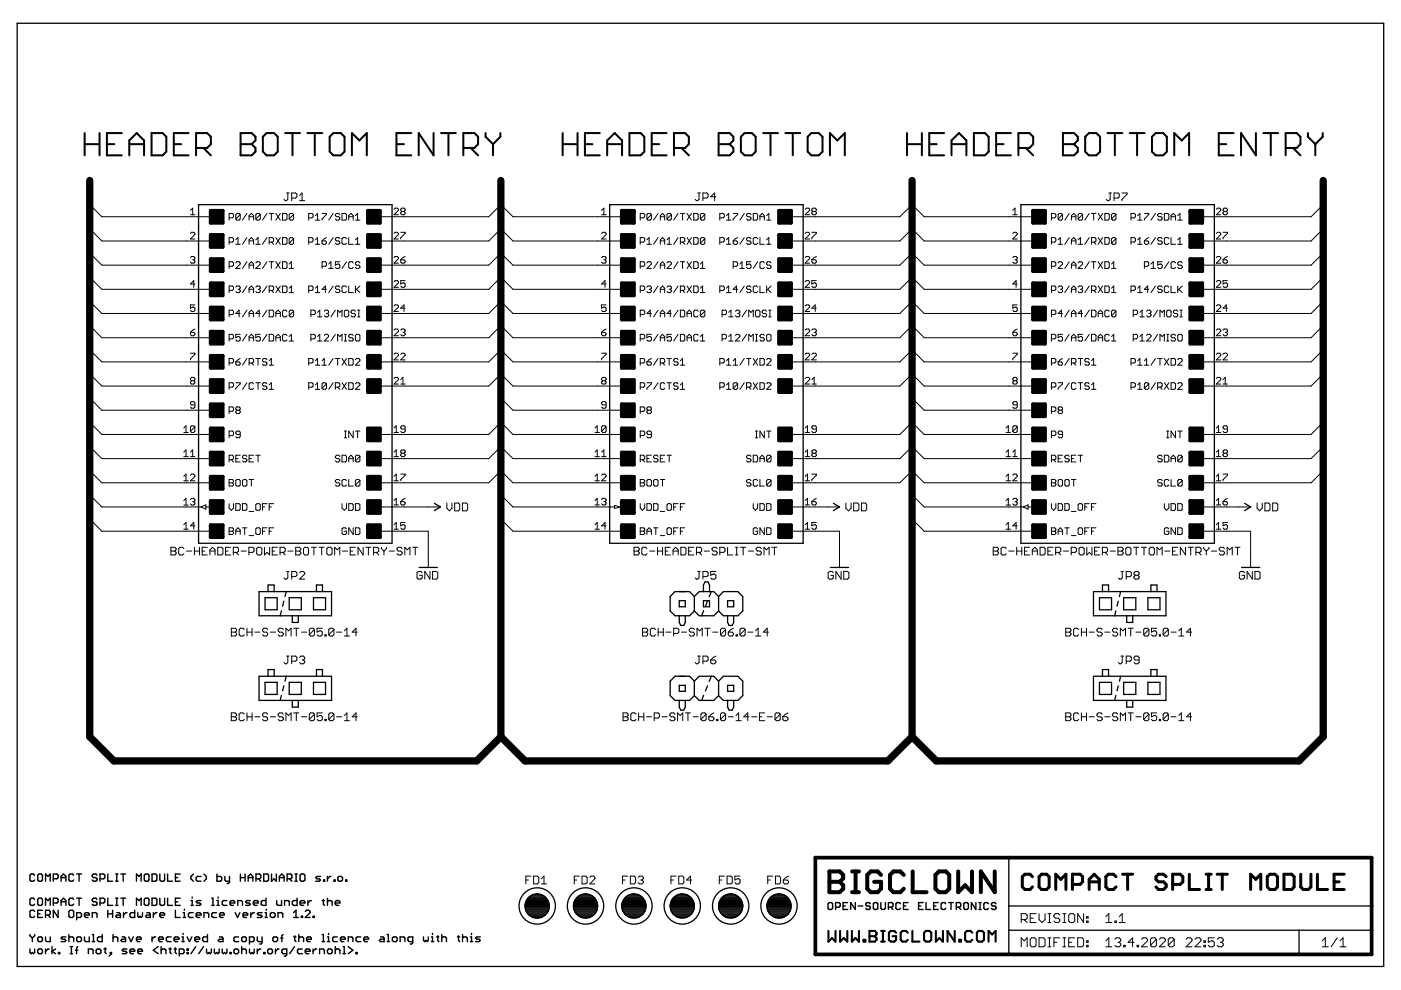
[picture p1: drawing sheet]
<svg xmlns="http://www.w3.org/2000/svg" width="297mm" height="210mm" viewBox="0 0 297 210" stroke-linecap="round" stroke-linejoin="round" font-family="sans-serif">
<g fill="none" stroke="#000" stroke-width=".21">
<path d="M19 43.4l2.6 2.6h23.1M19 48.5l2.6 2.6h23.1M19 53.7l2.6 2.5h23.1M19 58.8l2.6 2.5h23.1M40.4 44.6l.5-.5v1.4M40.4 45.5h.9M40.4 49.5l.2-.2h.5l.2 .2v.2l-.9 1h.9M40.4 54.6l.2-.2h.5l.2 .2-.2 .5M40.9 55.1h.2M41.1 55.1l.2 .2-.2 .5h-.5l-.2-.2M48.6 46.2h.7l.2-.2v-.5l-.2-.2h-.7v1.4M48.6 51.3h.7l.2-.2v-.5l-.2-.2h-.7v1.4"/>
<path d="M48.6 56.5h.7l.2-.3v-.4l-.2-.3h-.7v1.4M50 55.8l.2-.3h.5l.2 .3v.2l-.9 .9h.9M50 50.8l.5-.4v1.4M50 51.8h.9M50.9 45.5l-.2-.2h-.5l-.2 .2v.9M50.9 45.5v.9l-.2 .3h-.5l-.2-.3M50.9 45.5l-.9 .9M52.3 45.3l-.9 1.4M52.3 50.4l-.9 1.4M52.3 55.5l-.9 1.4M52.8 46h1M52.8 51.1h1"/>
<path d="M52.8 56.2h1M52.8 46.7v-1l.5-.4 .5 .4v1M52.8 51.8v-1l.5-.4 .5 .4v1M52.8 56.9v-.9l.5-.5 .5 .5v.9M54.2 55.8l.3-.3h.4l.3 .3v.2l-1 .9h1M54.2 51.8h1M54.2 50.8l.5-.4v1.4M55.2 45.5l-.3-.2h-.4l-.3 .2v.9M55.2 45.5v.9l-.3 .3h-.4l-.3-.3M55.2 45.5l-1 .9M56.6 45.3l-1 1.4M56.6 50.4l-1 1.4"/>
<path d="M56.6 55.5l-1 1.4M57.1 45.3h.9M57.1 51.3h.7l.2-.2v-.5l-.2-.2h-.7v1.4M57.1 55.5h.9M57.5 45.3v1.4M57.5 55.5v1.4M57.5 51.3l.5 .5M58.5 45.3l.9 1.4M58.5 50.4l.9 1.4M58.5 55.5l.9 1.4M59.4 45.3l-.9 1.4M59.4 50.4l-.9 1.4"/>
<path d="M59.4 55.5l-.9 1.4M59.9 45.3h.7l.3 .2v.9l-.3 .3h-.7zM59.9 50.4h.7l.3 .2v1l-.3 .2h-.7zM59.9 55.5h.7l.3 .3v.9l-.3 .2h-.7zM60.7 40.9h.6M61 40.9v1.4l-.3 .2h-.2l-.3-.2M61.3 56.9h1M61.3 56l.5-.5v1.4M61.8 42h.9l.2-.3v-.5l-.2-.3h-.9v1.6M62.3 45.5l-.3-.2h-.4l-.3 .2v.9M62.3 45.5v.9l-.3 .3h-.4l-.3-.3M62.3 50.6l-.3-.2h-.4l-.3 .2v1"/>
<path d="M62.3 50.6v1l-.3 .2h-.4l-.3-.2M62.3 45.5l-1 .9M62.3 50.6l-1 1M63.5 42.5h1.1M63.5 41.4l.6-.5v1.6M65.4 46.2h.7l.3-.2v-.5l-.3-.2h-.7v1.4M65.4 51.3h.7l.3-.2v-.5l-.3-.2h-.7v1.4M66.9 46.7h.9M66.9 51.8h.9M66.9 45.7l.4-.4v1.4M66.9 50.8l.4-.4v1.4M68.3 51.1h.7l.2 .5-.2 .2h-.5l-.2-.2z"/>
<path d="M68.3 45.3h.9v.2l-.9 .9v.3M68.3 56.5h.7l.2-.3v-.4l-.2-.3h-.7v1.4M69.2 50.4l-.9 .7M69.7 56.9h.9M69.7 56l.5-.5v1.4M70.6 45.3l-.9 1.4M70.6 50.4l-.9 1.4M72.1 45.5l-.3-.2h-.4l-.3 .2v.2l.3 .3h.4l.3 .2-.3 .5h-.4l-.3-.3M72.1 50.6l-.3-.2h-.4l-.3 .2v.2l.3 .3h.4l.3 .2-.3 .5h-.4l-.3-.2M72.1 55.5h-1v.7l.5-.2 .5 .2v.5l-.3 .2h-.4l-.3-.2M72.5 45.3h.7l.3 .2v.9l-.3 .3h-.7zM73.5 50.6l-.3-.2h-.5l-.2 .2v1l.2 .2h.5l.3-.2"/>
<path d="M73.5 55.5l-1 1.4M73.9 46h1M73.9 50.4v1.4h1M73.9 46.7v-1l.5-.4 .5 .4v1M74.9 55.8l-.2-.3h-.5l-.3 .3v.9l.3 .2h.5l.2-.2M75.4 46.7h.9M75.4 51.8h.9M75.4 50.8l.4-.4v1.4M75.4 45.7l.4-.4v1.4M76.3 55.8l-.2-.3h-.5l-.2 .5 .2 .2h.5l.2 .5-.2 .2h-.5l-.2-.2M80.6 46h23l2.6-2.6 2.6 2.6h23M80.6 51.1h23l2.6-2.6 2.6 2.6h23"/>
<path d="M80.6 56.2h23l2.6-2.5 2.6 2.5h23M83.5 59.7l.3-.2h.4l.3 .2v.3l-1 .9h1M83.5 44.4l.3-.3h.4l.3 .3v.2l-1 .9h1M83.5 49.5l.3-.2h.4l.3 .2v.2l-1 1h1M83.5 54.6l.3-.2h.4l.3 .2v.2l-1 1h1M85 49.3h.9v.2l-.9 .9v.3M85 55.1h.7l.2 .5-.2 .2h-.5l-.2-.2zM85.2 44.8l-.2 .3 .2 .4h.5l.2-.2-.2-.5M85.2 44.8l-.2-.2 .2-.5h.5l.2 .3-.2 .4M85.2 44.8h.5M85.9 59.5h-.9v.7l.4-.2 .5 .2v.5l-.2 .2h-.5l-.2-.2M85.9 54.4l-.9 .7"/>
<path d="M127.6 45.5h.9M127.6 49.5l.2-.2h.5l.2 .2v.2l-.9 1h.9M127.6 54.6l.2-.2h.5l.2 .2-.2 .5M127.6 44.6l.4-.5v1.4M128 55.1h.3M128.3 55.1l.2 .2-.2 .5h-.5l-.2-.2M135.7 46.2h.8l.2-.2v-.5l-.2-.2h-.8v1.4M135.7 51.3h.8l.2-.2v-.5l-.2-.2h-.8v1.4M135.7 56.5h.8l.2-.3v-.4l-.2-.3h-.8v1.4M137.2 51.8h.9M137.2 55.8l.2-.3h.5l.2 .3v.2l-.9 .9h.9M137.2 50.8l.4-.4v1.4"/>
<path d="M138.1 45.5l-.2-.2h-.5l-.2 .2v.9M138.1 45.5v.9l-.2 .3h-.5l-.2-.3M138.1 45.5l-.9 .9M139.5 45.3l-.9 1.4M139.5 50.4l-.9 1.4M139.5 55.5l-.9 1.4M140 46h.9M140 51.1h.9M140 56.2h.9M140 46.7v-1l.5-.4 .4 .4v1M140 51.8v-1l.5-.4 .4 .4v1M140 56.9v-.9l.5-.5 .4 .5v.9"/>
<path d="M141.4 51.8h.9M141.4 55.8l.2-.3h.5l.2 .3v.2l-.9 .9h.9M141.4 50.8l.5-.4v1.4M142.3 45.5l-.2-.2h-.5l-.2 .2v.9M142.3 45.5v.9l-.2 .3h-.5l-.2-.3M142.3 45.5l-.9 .9M143.8 45.3l-1 1.4M143.8 50.4l-1 1.4M143.8 55.5l-1 1.4M144.3 45.3h.9M144.3 51.3h.6l.3-.2v-.5l-.3-.2h-.6v1.4M144.3 55.5h.9"/>
<path d="M144.7 45.3v1.4M144.7 55.5v1.4M144.7 51.3l.5 .5M145.7 45.3l.9 1.4M145.7 50.4l.9 1.4M145.7 55.5l.9 1.4M146.6 45.3l-.9 1.4M146.6 50.4l-.9 1.4M146.6 55.5l-.9 1.4M147.1 45.3h.7l.2 .2v.9l-.2 .3h-.7zM147.1 50.4h.7l.2 .2v1l-.2 .2h-.7zM147.1 55.5h.7l.2 .3v.9l-.2 .2h-.7z"/>
<path d="M147.9 40.9h.6M148.2 40.9v1.4l-.3 .2h-.2l-.3-.2M148.5 56.9h.9M148.5 56l.5-.5v1.4M149 42h.9l.2-.3v-.5l-.2-.3h-.9v1.6M149.4 45.5l-.2-.2h-.5l-.2 .2v.9M149.4 45.5v.9l-.2 .3h-.5l-.2-.3M149.4 50.6l-.2-.2h-.5l-.2 .2v1M149.4 50.6v1l-.2 .2h-.5l-.2-.2M149.4 45.5l-.9 .9M149.4 50.6l-.9 1M151.8 41.7h-1.1l.8-.8v1.6"/>
<path d="M152.6 46.2h.7l.3-.2v-.5l-.3-.2h-.7v1.4M152.6 51.3h.7l.3-.2v-.5l-.3-.2h-.7v1.4M154 46.7h1M154 51.8h1M154 45.7l.5-.4v1.4M154 50.8l.5-.4v1.4M155.4 51.1h.7l.3 .2v.3l-.3 .2h-.4l-.3-.2zM155.4 45.3h1v.2l-1 .9v.3M155.4 56.5h.7l.3-.3v-.4l-.3-.3h-.7v1.4M156.4 50.4l-1 .7M156.9 56.9h.9M156.9 56l.4-.5v1.4"/>
<path d="M157.8 45.3l-.9 1.4M157.8 50.4l-.9 1.4M159.2 45.5l-.2-.2h-.5l-.2 .2 .2 .5h.5l.2 .2-.2 .5h-.5l-.2-.3M159.2 50.6l-.2-.2h-.5l-.2 .2 .2 .5h.5l.2 .2-.2 .5h-.5l-.2-.2M159.2 55.5h-.9v.7l.4-.2 .5 .2v.5l-.2 .2h-.5l-.2-.2M159.7 45.3h.7l.2 .2v.9l-.2 .3h-.7zM160.6 50.6l-.2-.2h-.5l-.2 .2v1l.2 .2h.5l.2-.2M160.6 55.5l-.9 1.4M161.1 46h1M161.1 50.4v1.4h1M161.1 46.7v-1l.5-.4 .5 .4v1M162.1 55.8l-.3-.3h-.4l-.3 .3v.9l.3 .2h.4l.3-.2"/>
<path d="M162.5 46.7h1M162.5 51.8h1M162.5 45.7l.5-.4v1.4M162.5 50.8l.5-.4v1.4M163.5 55.8l-.3-.3h-.4l-.3 .5 .3 .2h.4l.3 .5-.3 .2h-.4l-.3-.2M167.7 46h23.1l2.6-2.6 2.5 2.6h23.1M167.7 51.1h23.1l2.6-2.6 2.5 2.6h23.1M167.7 56.2h23.1l2.6-2.5 2.5 2.5h23.1M170.7 44.4l.3-.3h.4l.3 .3v.2l-1 .9h1M170.7 49.5l.3-.2h.4l.3 .2v.2l-1 1h1M170.7 54.6l.3-.2h.4l.3 .2v.2l-1 1h1M170.7 59.7l.3-.2h.4l.3 .2v.3l-1 .9h1"/>
<path d="M172.1 49.3h1v.2l-1 .9v.3M172.1 55.1h.7l.3 .5-.3 .2h-.4l-.3-.2zM172.4 44.8l-.3 .3 .3 .4h.4l.3-.2-.3-.5M172.4 44.8l-.3-.2 .3-.5h.4l.3 .3-.3 .4M172.4 44.8h.4M173.1 59.5h-1v.7l.5-.2 .5 .2v.5l-.3 .2h-.4l-.3-.2M173.1 54.4l-1 .7M214.7 45.5h1M214.7 49.5l.3-.2h.4l.3 .2v.2l-1 1h1M214.7 54.6l.3-.2h.4l.3 .2-.3 .5M214.7 44.6l.5-.5v1.4M215.2 55.1h.2"/>
<path d="M215.4 55.1l.3 .2-.3 .5h-.4l-.3-.2M222.9 46.2h.7l.3-.2v-.5l-.3-.2h-.7v1.4M222.9 51.3h.7l.3-.2v-.5l-.3-.2h-.7v1.4M222.9 56.5h.7l.3-.3v-.4l-.3-.3h-.7v1.4M224.3 51.8h1M224.3 55.8l.3-.3h.4l.3 .3v.2l-1 .9h1M224.3 50.8l.5-.4v1.4M225.3 45.5l-.3-.2h-.4l-.3 .2v.9M225.3 45.5v.9l-.3 .3h-.4l-.3-.3M225.3 45.5l-1 .9M226.7 45.3l-.9 1.4M226.7 50.4l-.9 1.4"/>
<path d="M226.7 55.5l-.9 1.4M227.2 46h.9M227.2 51.1h.9M227.2 56.2h.9M227.2 46.7v-1l.4-.4 .5 .4v1M227.2 51.8v-1l.4-.4 .5 .4v1M227.2 56.9v-.9l.4-.5 .5 .5v.9M228.6 51.8h.9M228.6 55.8l.2-.3h.5l.2 .3v.2l-.9 .9h.9M228.6 50.8l.5-.4v1.4M229.5 45.5l-.2-.2h-.5l-.2 .2v.9M229.5 45.5v.9l-.2 .3h-.5l-.2-.3"/>
<path d="M229.5 45.5l-.9 .9M230.9 45.3l-.9 1.4M230.9 50.4l-.9 1.4M230.9 55.5l-.9 1.4M231.4 45.3h1M231.4 51.3h.7l.3-.2v-.5l-.3-.2h-.7v1.4M231.4 55.5h1M231.9 45.3v1.4M231.9 55.5v1.4M231.9 51.3l.5 .5M232.8 45.3l1 1.4M232.8 50.4l1 1.4"/>
<path d="M232.8 55.5l1 1.4M233.8 45.3l-1 1.4M233.8 50.4l-1 1.4M233.8 55.5l-1 1.4M234.3 45.3h.6l.3 .2v.9l-.3 .3h-.6zM234.3 50.4h.6l.3 .2v1l-.3 .2h-.6zM234.3 55.5h.6l.3 .3v.9l-.3 .2h-.6zM235.1 40.9h.5M235.4 40.9v1.4l-.3 .2h-.3l-.3-.2M235.7 56.9h.9M235.7 56l.4-.5v1.4M236.2 42h.8l.3-.3v-.5l-.3-.3h-.8v1.6"/>
<path d="M236.6 45.5l-.2-.2h-.5l-.2 .2v.9M236.6 45.5v.9l-.2 .3h-.5l-.2-.3M236.6 50.6l-.2-.2h-.5l-.2 .2v1M236.6 50.6v1l-.2 .2h-.5l-.2-.2M236.6 45.5l-.9 .9M236.6 50.6l-.9 1M237.9 40.9h1.1v.3l-1.1 1.1v.2M239.8 46.2h.7l.2-.2v-.5l-.2-.2h-.7v1.4M239.8 51.3h.7l.2-.2v-.5l-.2-.2h-.7v1.4M241.2 46.7h.9M241.2 51.8h.9M241.2 45.7l.5-.4v1.4"/>
<path d="M241.2 50.8l.5-.4v1.4M242.6 51.1h.7l.3 .5-.3 .2h-.4l-.3-.2zM242.6 45.3h1v.2l-1 .9v.3M242.6 56.5h.7l.3-.3v-.4l-.3-.3h-.7v1.4M243.6 50.4l-1 .7M244 56.9h1M244 56l.5-.5v1.4M245 45.3l-1 1.4M245 50.4l-1 1.4M246.4 45.5l-.2-.2h-.5l-.3 .2v.2l.3 .3h.5l.2 .2-.2 .5h-.5l-.3-.3M246.4 50.6l-.2-.2h-.5l-.3 .2v.2l.3 .3h.5l.2 .2-.2 .5h-.5l-.3-.2M246.4 55.5h-1v.7l.5-.2 .5 .2v.5l-.2 .2h-.5l-.3-.2"/>
<path d="M246.9 45.3h.7l.2 .2v.9l-.2 .3h-.7zM247.8 50.6l-.2-.2h-.5l-.2 .2v1l.2 .2h.5l.2-.2M247.8 55.5l-.9 1.4M248.3 46h.9M248.3 50.4v1.4h.9M248.3 46.7v-1l.5-.4 .4 .4v1M249.2 55.8l-.2-.3h-.5l-.2 .3v.9l.2 .2h.5l.2-.2M249.7 46.7h1M249.7 51.8h1M249.7 45.7l.5-.4v1.4M249.7 50.8l.5-.4v1.4M250.7 55.8l-.3-.3h-.5l-.2 .5 .2 .2h.5l.3 .5-.3 .2h-.5l-.2-.2"/>
<path d="M257.9 44.4l.2-.3h.5l.2 .3v.2l-.9 .9h.9M257.9 49.5l.2-.2h.5l.2 .2v.2l-.9 1h.9M257.9 54.6l.2-.2h.5l.2 .2v.2l-.9 1h.9M257.9 59.7l.2-.2h.5l.2 .2v.3l-.9 .9h.9M259.3 49.3h.9v.2l-.9 .9v.3M259.3 55.1h.7l.2 .5-.2 .2h-.5l-.2-.2zM259.5 44.8l-.2 .3 .2 .4h.5l.2-.2-.2-.5M259.5 44.8l-.2-.2 .2-.5h.5l.2 .3-.2 .4M259.5 44.8h.5M260.2 59.5h-.9v.7l.5-.2 .4 .2v.5l-.2 .2h-.5l-.2-.2M260.2 54.4l-.9 .7M280.5 43.4l-2.5 2.6h-23.1"/>
<path d="M280.5 48.5l-2.5 2.6h-23.1M280.5 53.7l-2.5 2.5h-23.1M280.5 58.8l-2.5 2.5h-23.1M19 63.9l2.6 2.6h23.1M19 69l2.6 2.6h23.1M19 74.2l2.6 2.5h23.1M19 79.3l2.6 2.6h23.1M40.4 70.5h.7l.2 .4-.2 .3h-.5l-.2-.3zM40.4 74.9h.9v.2l-.9 1v.2M41.3 69.8l-.9 .7M41.3 64.6h-.9v.7l.7-.2 .2 .2v.5l-.2 .2h-.5l-.2-.2M41.3 60.2h-.9l.7-.7v1.4"/>
<path d="M48.6 61.6h.7l.2-.3v-.4l-.2-.3h-.7v1.4M48.6 66.7h.7l.2-.2v-.5l-.2-.2h-.7v1.4M48.6 71.8h.7l.2-.2v-.5l-.2-.2h-.7v1.4M48.6 77h.7l.2-.3v-.4l-.2-.3h-.7v1.4M50 76.7h.7l.2 .5-.2 .2h-.5l-.2-.2zM50 60.9l.2-.3h.5l.2 .3-.2 .4M50.5 61.3h.2M50.7 61.3l.2 .3-.2 .4h-.5l-.2-.2M50.9 66.5h-.9l.7-.7v1.4M50.9 70.9h-.9v.7l.5-.2h.2l.2 .2v.5l-.2 .2h-.5l-.2-.2M50.9 76l-.9 .7M52.3 60.6l-.9 1.4"/>
<path d="M52.3 65.8l-.9 1.4M52.3 70.9l-.9 1.4M52.3 76l-.9 1.4M52.8 61.3h1M52.8 66.5h1M52.8 71.6h1M52.8 62v-.9l.5-.5 .5 .5v.9M52.8 67.2v-1l.5-.4 .5 .4v1M52.8 72.3v-.9l.5-.5 .5 .5v.9M52.8 77h.7l.3-.3v-.4l-.3-.3h-.7v1.4M53.3 77l.5 .4M54.2 60.9l.3-.3h.4l.3 .3-.3 .4"/>
<path d="M54.2 76h1M54.7 61.3h.2M54.7 76v1.4M54.9 61.3l.3 .3-.3 .4h-.4l-.3-.2M55.2 66.5h-1l.7-.7v1.4M55.2 70.9h-1v.7l.5-.2h.2l.3 .2v.5l-.3 .2h-.4l-.3-.2M56.6 76.3l-.2-.3h-.5l-.3 .5 .3 .2h.5l.2 .5-.2 .2h-.5l-.3-.2M56.6 60.6l-1 1.4M56.6 65.8l-1 1.4M56.6 70.9l-1 1.4M57.1 76.5l.4-.5v1.4M57.1 61.6h.7l.2-.3v-.4l-.2-.3h-.7v1.4"/>
<path d="M57.1 65.8h.7l.2 .2v.9l-.2 .3h-.7zM57.1 70.9h.7l.2 .2v1l-.2 .2h-.7zM57.1 77.4h.9M57.5 61.6l.5 .4M58.5 66.5h.9M58.5 71.6h.9M58.5 60.6l.9 1.4M58.5 67.2v-1l.4-.4 .5 .4v1M58.5 72.3v-.9l.4-.5 .5 .5v.9M59.4 60.6l-.9 1.4M59.9 60.6h.7l.3 .3v.9l-.3 .2h-.7zM60.9 66l-.3-.2h-.5l-.2 .2v.9l.2 .3h.5l.3-.3"/>
<path d="M60.9 71.1l-.3-.2h-.5l-.2 .2v1l.2 .2h.5l.3-.2M61.3 61.1l.5-.5v1.4M61.3 71.4l.5-.5v1.4M61.3 62h1M61.3 72.3h1M62.3 66l-.3-.2h-.4l-.3 .2v.9M62.3 66v.9l-.3 .3h-.4l-.3-.3M62.3 66l-1 .9M65.4 61.6h.7l.3-.3v-.4l-.3-.3h-.7v1.4M65.4 77h.7l.3-.3v-.4l-.3-.3h-.7v1.4M65.9 66.7h.7l.3-.2v-.5l-.3-.2h-.7v1.4M65.9 71.8h.7l.3-.2v-.5l-.3-.2h-.7v1.4"/>
<path d="M66.9 62h.9M66.9 77.4h.9M66.9 61.1l.4-.5v1.4M66.9 76.5l.4-.5v1.4M67.3 67.2h1M67.3 72.3h1M67.3 71.4l.5-.5v1.4M67.3 66.2l.5-.4v1.4M68.3 77.4h.9M68.3 76.5l.4-.5v1.4M68.7 66l.3-.2h.4l.3 .2-.3 .5M68.7 71.1l.3-.2h.4l.3 .2v.3l-1 .9h1"/>
<path d="M69.2 61.3h-.9l.7-.7v1.4M69.2 66.5h.2M69.4 66.5l.3 .2-.3 .5h-.4l-.3-.3M70.6 60.6l-.9 1.4M70.6 76l-.9 1.4M71.1 76h1M71.1 65.8l-.9 1.4M71.1 70.9l-.9 1.4M71.6 67.2v-1.4l.5 .4 .4-.4v1.4M71.6 72.3v-1.4l.5 .5 .4-.5v1.4M71.6 76v1.4M72.1 60.9l-.3-.3h-.4l-.3 .3v.2l.3 .2h.4l.3 .3-.3 .4h-.4l-.3-.2"/>
<path d="M72.5 76l1 1.4M73 70.9h.5M73 72.3h.5M73.2 65.8h.5l.2 .2v.9l-.2 .3h-.5l-.2-.3v-.9zM73.2 70.9v1.4M73.5 60.9l-.3-.3h-.5l-.2 .3v.9l.2 .2h.5l.3-.2M73.5 76l-1 1.4M73.9 60.6v1.4h1M73.9 76h.8l.2 .3v.9l-.2 .2h-.8zM74.9 71.1l-.2-.2h-.5l-.3 .5 .3 .2h.5l.2 .5-.2 .2h-.5l-.3-.2M75.4 66l-.3-.2h-.4l-.3 .2 .3 .5h.4l.3 .2-.3 .5h-.4l-.3-.3M75.4 71.1l.2-.2h.5l.2 .2v1l-.2 .2h-.5l-.2-.2z"/>
<path d="M75.4 76.3l.2-.3h.5l.2 .3v.2l-.9 .9h.9M75.4 60.6v1.4M75.6 61.3l.7 .7M75.8 65.8h.5M75.8 67.2h.5M76.1 65.8v1.4M76.3 60.6l-.9 1M80.6 61.3h23l2.6-2.5 2.6 2.5h23M80.6 66.5h23l2.6-2.6 2.6 2.6h23M80.6 71.6h23l2.6-2.6 2.6 2.6h23M80.6 76.7h23l2.6-2.5 2.6 2.5h23M83.5 64.9l.3-.3h.4l.3 .3v.2l-1 .9h1"/>
<path d="M83.5 75.1l.3-.2h.4l.3 .2v.3l-1 .9h1M83.5 70l.3-.2h.4l.3 .2v.2l-1 1h1M85 70l.2-.2h.5l.2 .2-.2 .5M85 75.1l.2-.2h.5l.2 .2v.3l-.9 .9h.9M85.4 70.5h.3M85.7 70.5l.2 .2-.2 .5h-.5l-.2-.3M85.9 65.3h-.9l.7-.7v1.4M127.6 70.5h.7l.2 .4-.2 .3h-.5l-.2-.3zM127.6 74.9h.9v.2l-.9 1v.2M128.5 60.2h-.9l.7-.7v1.4M128.5 64.6h-.9v.7l.4-.2 .5 .2v.5l-.2 .2h-.5l-.2-.2M128.5 69.8l-.9 .7"/>
<path d="M135.7 61.6h.8l.2-.3v-.4l-.2-.3h-.8v1.4M135.7 66.7h.8l.2-.2v-.5l-.2-.2h-.8v1.4M135.7 71.8h.8l.2-.2v-.5l-.2-.2h-.8v1.4M135.7 77h.8l.2-.3v-.4l-.2-.3h-.8v1.4M137.2 76.7h.7l.2 .3v.2l-.2 .2h-.5l-.2-.2zM137.2 60.9l.2-.3h.5l.2 .3v.2l-.2 .2M137.6 61.3h.3M137.9 61.3l.2 .3v.2l-.2 .2h-.5l-.2-.2M138.1 66.5h-.9l.7-.7v1.4M138.1 70.9h-.9v.7l.4-.2h.3l.2 .2v.5l-.2 .2h-.5l-.2-.2M138.1 76l-.9 .7M139.5 60.6l-.9 1.4"/>
<path d="M139.5 65.8l-.9 1.4M139.5 70.9l-.9 1.4M139.5 76l-.9 1.4M140 61.3h.9M140 66.5h.9M140 71.6h.9M140 77h.7l.2-.3v-.4l-.2-.3h-.7v1.4M140 62v-.9l.5-.5 .4 .5v.9M140 67.2v-1l.5-.4 .4 .4v1M140 72.3v-.9l.5-.5 .4 .5v.9M140.5 77l.4 .4M141.4 60.9l.2-.3h.5l.2 .3-.2 .4"/>
<path d="M141.4 76h.9M141.9 61.3h.2M141.9 76v1.4M142.1 61.3l.2 .3-.2 .4h-.5l-.2-.2M142.3 66.5h-.9l.7-.7v1.4M142.3 70.9h-.9v.7l.7-.2 .2 .2v.5l-.2 .2h-.5l-.2-.2M143.8 76.3l-.3-.3h-.4l-.3 .5 .3 .2h.4l.3 .5-.3 .2h-.4l-.3-.2M143.8 60.6l-1 1.4M143.8 65.8l-1 1.4M143.8 70.9l-1 1.4M144.3 61.6h.6l.3-.3v-.4l-.3-.3h-.6v1.4M144.3 65.8h.6l.3 .2v.9l-.3 .3h-.6z"/>
<path d="M144.3 70.9h.6l.3 .2v1l-.3 .2h-.6zM144.3 77.4h.9M144.3 76.5l.4-.5v1.4M144.7 61.6l.5 .4M145.7 66.5h.9M145.7 71.6h.9M145.7 60.6l.9 1.4M145.7 67.2v-1l.4-.4 .5 .4v1M145.7 72.3v-.9l.4-.5 .5 .5v.9M146.6 60.6l-.9 1.4M147.1 60.6h.7l.2 .3v.9l-.2 .2h-.7zM148 66l-.2-.2h-.5l-.2 .2v.9l.2 .3h.5l.2-.3"/>
<path d="M148 71.1l-.2-.2h-.5l-.2 .2v1l.2 .2h.5l.2-.2M148.5 62h.9M148.5 72.3h.9M148.5 61.1l.5-.5v1.4M148.5 71.4l.5-.5v1.4M149.4 66l-.2-.2h-.5l-.2 .2v.9M149.4 66v.9l-.2 .3h-.5l-.2-.3M149.4 66l-.9 .9M152.6 61.6h.7l.3-.3v-.4l-.3-.3h-.7v1.4M152.6 77h.7l.3-.3v-.4l-.3-.3h-.7v1.4M153.1 66.7h.7l.2-.2v-.5l-.2-.2h-.7v1.4M153.1 71.8h.7l.2-.2v-.5l-.2-.2h-.7v1.4"/>
<path d="M154 62h1M154 77.4h1M154 61.1l.5-.5v1.4M154 76.5l.5-.5v1.4M154.5 67.2h.9M154.5 72.3h.9M154.5 66.2l.5-.4v1.4M154.5 71.4l.5-.5v1.4M155.4 77.4h1M155.4 76.5l.5-.5v1.4M155.9 66l.3-.2h.4l.3 .2-.3 .5M155.9 71.1l.3-.2h.4l.3 .2v.3l-1 .9h1"/>
<path d="M156.4 61.3h-1l.7-.7v1.4M156.4 66.5h.2M156.6 66.5l.3 .2-.3 .5h-.4l-.3-.3M157.8 60.6l-.9 1.4M157.8 76l-.9 1.4M158.3 76h.9M158.3 65.8l-1 1.4M158.3 70.9l-1 1.4M158.7 67.2v-1.4l.5 .4 .5-.4v1.4M158.7 72.3v-1.4l.5 .5 .5-.5v1.4M158.7 76v1.4M159.2 60.9l-.2-.3h-.5l-.2 .5 .2 .2h.5l.2 .5-.2 .2h-.5l-.2-.2"/>
<path d="M159.7 76l.9 1.4M160.2 70.9h.4M160.2 72.3h.4M160.4 65.8h.5l.2 .2v.9l-.2 .3h-.5l-.2-.3v-.9zM160.4 70.9v1.4M160.6 60.9l-.2-.3h-.5l-.2 .3v.9l.2 .2h.5l.2-.2M160.6 76l-.9 1.4M161.1 60.6v1.4h1M161.1 76h.7l.3 .3v.9l-.3 .2h-.7zM162.1 71.1l-.3-.2h-.4l-.3 .2 .3 .5h.4l.3 .2-.3 .5h-.4l-.3-.2M162.5 66l-.2-.2h-.5l-.2 .2 .2 .5h.5l.2 .2v.2l-.2 .3h-.5l-.2-.3M162.5 76.3l.3-.3h.4l.3 .3v.2l-1 .9h1"/>
<path d="M162.5 60.6v1.4M162.8 70.9h.4l.3 .2v1l-.3 .2h-.4l-.3-.2v-1zM162.8 61.3l.7 .7M163 65.8h.5M163 67.2h.5M163.2 65.8v1.4M163.5 60.6l-1 1M167.7 61.3h23.1l2.6-2.5 2.5 2.5h23.1M167.7 66.5h23.1l2.6-2.6 2.5 2.6h23.1M167.7 71.6h23.1l2.6-2.6 2.5 2.6h23.1M167.7 76.7h23.1l2.6-2.5 2.5 2.5h23.1M170.7 70l.3-.2h.4l.3 .2v.2l-1 1h1"/>
<path d="M170.7 64.9l.3-.3h.4l.3 .3v.2l-1 .9h1M170.7 75.1l.3-.2h.4l.3 .2v.3l-1 .9h1M172.1 75.1l.3-.2h.4l.3 .2v.3l-1 .9h1M172.1 70l.3-.2h.4l.3 .2-.3 .5M172.6 70.5h.2M172.8 70.5l.3 .2-.3 .5h-.4l-.3-.3M173.1 65.3h-1l.7-.7v1.4M214.7 70.5h.7l.3 .4-.3 .3h-.4l-.3-.3zM214.7 74.9h1v.2l-1 1v.2M215.7 60.2h-1l.7-.7v1.4M215.7 64.6h-1v.7l.7-.2 .3 .2v.5l-.3 .2h-.4l-.3-.2M215.7 69.8l-1 .7"/>
<path d="M222.9 61.6h.7l.3-.3v-.4l-.3-.3h-.7v1.4M222.9 66.7h.7l.3-.2v-.5l-.3-.2h-.7v1.4M222.9 71.8h.7l.3-.2v-.5l-.3-.2h-.7v1.4M222.9 77h.7l.3-.3v-.4l-.3-.3h-.7v1.4M224.3 76.7h.7l.3 .5-.3 .2h-.4l-.3-.2zM224.3 60.9l.3-.3h.4l.3 .3-.3 .4M224.8 61.3h.2M225 61.3l.3 .3-.3 .4h-.4l-.3-.2M225.3 66.5h-1l.7-.7v1.4M225.3 70.9h-1v.7l.5-.2h.2l.3 .2v.5l-.3 .2h-.4l-.3-.2M225.3 76l-1 .7M226.7 60.6l-.9 1.4"/>
<path d="M226.7 65.8l-.9 1.4M226.7 70.9l-.9 1.4M226.7 76l-.9 1.4M227.2 61.3h.9M227.2 66.5h.9M227.2 71.6h.9M227.2 77h.7l.2-.3v-.4l-.2-.3h-.7v1.4M227.2 62v-.9l.4-.5 .5 .5v.9M227.2 67.2v-1l.4-.4 .5 .4v1M227.2 72.3v-.9l.4-.5 .5 .5v.9M227.6 77l.5 .4M228.6 60.9l.2-.3h.5l.2 .3-.2 .4"/>
<path d="M228.6 76h.9M229.1 61.3h.2M229.1 76v1.4M229.3 61.3l.2 .3-.2 .4h-.5l-.2-.2M229.5 66.5h-.9l.7-.7v1.4M229.5 70.9h-.9v.7l.5-.2h.2l.2 .2v.5l-.2 .2h-.5l-.2-.2M230.9 76.3l-.2-.3h-.5l-.2 .5 .2 .2h.5l.2 .5-.2 .2h-.5l-.2-.2M230.9 60.6l-.9 1.4M230.9 65.8l-.9 1.4M230.9 70.9l-.9 1.4M231.4 61.6h.7l.3-.3v-.4l-.3-.3h-.7v1.4M231.4 65.8h.7l.3 .2v.9l-.3 .3h-.7z"/>
<path d="M231.4 70.9h.7l.3 .2v1l-.3 .2h-.7zM231.4 77.4h1M231.4 76.5l.5-.5v1.4M231.9 61.6l.5 .4M232.8 66.5h1M232.8 71.6h1M232.8 60.6l1 1.4M232.8 67.2v-1l.5-.4 .5 .4v1M232.8 72.3v-.9l.5-.5 .5 .5v.9M233.8 60.6l-1 1.4M234.3 60.6h.6l.3 .3v.9l-.3 .2h-.6zM235.2 66l-.3-.2h-.4l-.2 .2v.9l.2 .3h.4l.3-.3"/>
<path d="M235.2 71.1l-.3-.2h-.4l-.2 .2v1l.2 .2h.4l.3-.2M235.7 62h.9M235.7 72.3h.9M235.7 61.1l.4-.5v1.4M235.7 71.4l.4-.5v1.4M236.6 66l-.2-.2h-.5l-.2 .2v.9M236.6 66v.9l-.2 .3h-.5l-.2-.3M236.6 66l-.9 .9M239.8 61.6h.7l.2-.3v-.4l-.2-.3h-.7v1.4M239.8 77h.7l.2-.3v-.4l-.2-.3h-.7v1.4M240.3 66.7h.7l.2-.2v-.5l-.2-.2h-.7v1.4M240.3 71.8h.7l.2-.2v-.5l-.2-.2h-.7v1.4"/>
<path d="M241.2 62h.9M241.2 77.4h.9M241.2 61.1l.5-.5v1.4M241.2 76.5l.5-.5v1.4M241.7 67.2h.9M241.7 72.3h.9M241.7 71.4l.4-.5v1.4M241.7 66.2l.4-.4v1.4M242.6 77.4h1M242.6 76.5l.5-.5v1.4M243.1 66l.2-.2h.5l.2 .2-.2 .5M243.1 71.1l.2-.2h.5l.2 .2v.3l-.9 .9h.9"/>
<path d="M243.6 61.3h-1l.7-.7v1.4M243.6 66.5h.2M243.8 66.5l.2 .2-.2 .5h-.5l-.2-.3M245 60.6l-1 1.4M245 76l-1 1.4M245.4 76h1M245.4 65.8l-.9 1.4M245.4 70.9l-.9 1.4M245.9 67.2v-1.4l.5 .4 .5-.4v1.4M245.9 72.3v-1.4l.5 .5 .5-.5v1.4M245.9 76v1.4M246.4 60.9l-.2-.3h-.5l-.3 .3v.2l.3 .2h.5l.2 .3-.2 .4h-.5l-.3-.2"/>
<path d="M246.9 76l.9 1.4M247.4 70.9h.4M247.4 72.3h.4M247.6 65.8h.5l.2 .2v.9l-.2 .3h-.5l-.2-.3v-.9zM247.6 70.9v1.4M247.8 60.9l-.2-.3h-.5l-.2 .3v.9l.2 .2h.5l.2-.2M247.8 76l-.9 1.4M248.3 60.6v1.4h.9M248.3 76h.7l.2 .3v.9l-.2 .2h-.7zM249.2 71.1l-.2-.2h-.5l-.2 .5 .2 .2h.5l.2 .5-.2 .2h-.5l-.2-.2M249.7 66l-.2-.2h-.5l-.2 .2 .2 .5h.5l.2 .2-.2 .5h-.5l-.2-.3M249.7 76.3l.2-.3h.5l.3 .3v.2l-1 .9h1"/>
<path d="M249.7 60.6v1.4M249.9 70.9h.5l.3 .2v1l-.3 .2h-.5l-.2-.2v-1zM249.9 61.3l.8 .7M250.2 65.8h.5M250.2 67.2h.5M250.4 65.8v1.4M250.7 60.6l-1 1M257.9 64.9l.2-.3h.5l.2 .3v.2l-.9 .9h.9M257.9 70l.2-.2h.5l.2 .2v.2l-.9 1h.9M257.9 75.1l.2-.2h.5l.2 .2v.3l-.9 .9h.9M259.3 75.1l.2-.2h.5l.2 .2v.3l-.9 .9h.9M259.3 70l.2-.2h.5l.2 .2-.2 .5"/>
<path d="M259.8 70.5h.2M260 70.5l.2 .2-.2 .5h-.5l-.2-.3M260.2 65.3h-.9l.7-.7v1.4M280.5 63.9l-2.5 2.6h-23.1M280.5 69l-2.5 2.6h-23.1M280.5 74.2l-2.5 2.5h-23.1M280.5 79.3l-2.5 2.6h-23.1M19 84.4l2.6 2.6h23.1M19 89.5l2.6 2.6h23.1M19 94.7l2.6 2.5h23.1M19 99.8l2.6 2.6h23.1M39 90.7l.4-.4v1.4"/>
<path d="M39 95.9l.4-.5v1.4M39 91.7h.9M39 96.8h.9M40.4 95.9l.5-.5v1.4M40.4 96.8h.9M40.6 80.7l-.2-.2v-.3l.2-.2h.5l.2 .2v.3l-.2 .2M40.6 80.7l-.2 .3 .2 .4h.5l.2-.2-.2-.5M40.6 80.7h.5M41.3 85.9h-.7l-.2-.3 .2-.4h.5l.2 .2v.9l-.2 .3h-.5l-.2-.3M41.3 90.5v.9l-.2 .3h-.5l-.2-.3M41.3 90.5l-.2-.2h-.5l-.2 .2v.9M41.3 90.5l-.9 .9"/>
<path d="M48.6 82.1h.7l.2-.2v-.5l-.2-.2h-.7v1.3M48.6 87.2h.7l.2-.2v-.5l-.2-.2h-.7v1.4M48.6 92.4h.7l.2-.3v-.5l-.2-.2h-.7v1.4M48.6 97.5h.7l.2-.3v-.4l-.2-.3h-.7v1.4M49 97.5l.5 .4M50 97.2h.5M50 81.2h.9v.2l-.9 .9v.2M50.2 87h.5M50.2 87l-.2-.3 .2-.4h.5l.2 .2-.2 .5M50.2 87l-.2 .2 .2 .5h.5l.2-.3-.2-.4M50.9 92.1h-.7l-.2-.2 .2-.5h.5l.2 .2v1l-.2 .2h-.5l-.2-.2M50.9 96.5h-.9v1.4h.9"/>
<path d="M52.3 96.8l-.2-.3h-.5l-.2 .5 .2 .2h.5l.2 .5-.2 .2h-.5l-.2-.2M52.3 81.2l-.9 1.3M52.8 97.2h.5M53.8 81.4l-.3-.2h-.4l-.3 .2v.9l.3 .2h.4l.3-.2M53.8 96.5h-1v1.4h1M54.2 81.2h1M54.2 96.5h1M54.7 81.2v1.3M54.7 96.5v1.4M56.6 81.4l-.2-.2h-.5l-.3 .4 .3 .3h.5l.2 .4-.2 .2h-.5l-.3-.2M57.1 81.6l.4-.4v1.3M57.1 82.5h.9"/>
<path d="M65.4 82.1h.7l.3-.2v-.5l-.3-.2h-.7v1.3M66.9 82.5h.9M66.9 81.6l.4-.4v1.3M69.2 81.4l-.2-.2h-.5l-.2 .2v.9M69.2 81.4v.9l-.2 .2h-.5l-.2-.2M69.2 81.4l-.9 .9M70.6 81.2l-.9 1.3M71.1 82.1h.7l.3-.2v-.5l-.3-.2h-.7v1.3M71.6 82.1l.5 .4M72.1 96.8l-.3-.3h-.4l-.3 .3v.2l.3 .2h.4l.3 .5-.3 .2h-.4l-.3-.2M72.5 81.2l1 1.3M72.5 96.5h.7l.3 .3v.9l-.3 .2h-.7z"/>
<path d="M73 91.4h.5M73 92.8h.5M73.2 91.4v1.4M73.5 81.2l-1 1.3M73.9 97.2h1M73.9 81.2h.8l.2 .2v.9l-.2 .2h-.8zM73.9 97.9v-.9l.5-.5 .5 .5v.9M74.9 91.4v1.4l-1-1.4v1.4M75.4 81.4l.2-.2h.5l.2 .2v.2l-.9 .9h.9M75.4 91.4h.9M75.8 91.4v1.4M76.3 96.8l-.2-.3h-.5l-.2 .3v.9"/>
<path d="M76.3 96.8v.9l-.2 .2h-.5l-.2-.2M76.3 96.8l-.9 .9M80.6 81.9h23l2.6-2.6 2.6 2.6h23M80.6 92.1h23l2.6-2.6 2.6 2.6h23M80.6 97.2h23l2.6-2.5 2.6 2.5h23M83.5 80.2l.3-.2h.4l.3 .2v.3l-1 .9h1M83.5 91.7h1M83.5 96.8h1M83.5 90.7l.5-.4v1.4M83.5 95.9l.5-.5v1.4M85 81.4h.9M85 80.5l.4-.5v1.4"/>
<path d="M85.2 96.1l-.2 .3 .2 .4h.5l.2-.2-.2-.5M85.2 96.1l-.2-.2 .2-.5h.5l.2 .2-.2 .5M85.2 96.1h.5M85.9 91h-.7l-.2-.3 .2-.4h.5l.2 .2v.9l-.2 .3h-.5l-.2-.3M106.2 84.4l2.6 2.6h23M126.2 91.7h.9M126.2 96.8h.9M126.2 90.7l.4-.4v1.4M126.2 95.9l.4-.5v1.4M127.6 96.8h.9M127.6 95.9l.4-.5v1.4M127.8 80.7l-.2-.2v-.3l.2-.2h.5l.2 .2v.3l-.2 .2"/>
<path d="M127.8 80.7l-.2 .3v.2l.2 .2h.5l.2-.2-.2-.5M127.8 80.7h.5M128.5 85.9h-.7l-.2-.3v-.2l.2-.2h.5l.2 .2v.9l-.2 .3h-.5l-.2-.3M128.5 90.5v.9l-.2 .3h-.5l-.2-.3M128.5 90.5l-.2-.2h-.5l-.2 .2v.9M128.5 90.5l-.9 .9M135.7 82.1h.8l.2-.2v-.5l-.2-.2h-.8v1.3M135.7 87.2h.8l.2-.2v-.5l-.2-.2h-.8v1.4M135.7 92.4h.8l.2-.3v-.5l-.2-.2h-.8v1.4M135.7 97.5h.8l.2-.3v-.4l-.2-.3h-.8v1.4M136.2 97.5l.5 .4M137.2 97.2h.4"/>
<path d="M137.2 81.2h.9v.2l-.9 .9v.2M137.4 87h.5M137.4 87l-.2-.3 .2-.4h.5l.2 .2v.2l-.2 .3M137.4 87l-.2 .2 .2 .5h.5l.2-.3v-.2l-.2-.2M138.1 92.1h-.7l-.2-.2 .2-.5h.5l.2 .2v1l-.2 .2h-.5l-.2-.2M138.1 96.5h-.9v1.4h.9M139.5 96.8l-.2-.3h-.5l-.2 .5 .2 .2h.5l.2 .5-.2 .2h-.5l-.2-.2M139.5 81.2l-.9 1.3M140 97.2h.5M140.9 81.4l-.2-.2h-.5l-.2 .2v.9l.2 .2h.5l.2-.2M140.9 96.5h-.9v1.4h.9M141.4 81.2h.9"/>
<path d="M141.4 96.5h.9M141.9 81.2v1.3M141.9 96.5v1.4M143.8 81.4l-.3-.2h-.4l-.3 .4 .3 .3h.4l.3 .4-.3 .2h-.4l-.3-.2M144.3 82.5h.9M144.3 81.6l.4-.4v1.3M152.6 82.1h.7l.3-.2v-.5l-.3-.2h-.7v1.3M154 82.5h1M154 81.6l.5-.4v1.3M156.4 81.4l-.3-.2h-.4l-.3 .2v.9M156.4 81.4v.9l-.3 .2h-.4l-.3-.2M156.4 81.4l-1 .9"/>
<path d="M157.8 81.2l-.9 1.3M158.3 82.1h.7l.2-.2v-.5l-.2-.2h-.7v1.3M158.7 82.1l.5 .4M159.2 96.8l-.2-.3h-.5l-.2 .5 .2 .2h.5l.2 .5-.2 .2h-.5l-.2-.2M159.7 96.5h.7l.2 .3v.9l-.2 .2h-.7zM159.7 81.2l.9 1.3M160.2 91.4h.4M160.2 92.8h.4M160.4 91.4v1.4M160.6 81.2l-.9 1.3M161.1 97.2h1M161.1 81.2h.7l.3 .2v.9l-.3 .2h-.7z"/>
<path d="M161.1 97.9v-.9l.5-.5 .5 .5v.9M162.1 91.4v1.4l-1-1.4v1.4M162.5 81.4l.3-.2h.4l.3 .2v.2l-1 .9h1M162.5 91.4h1M163 91.4v1.4M163.5 96.8l-.3-.3h-.4l-.3 .3v.9M163.5 96.8v.9l-.3 .2h-.4l-.3-.2M163.5 96.8l-1 .9M167.7 81.9h23.1l2.6-2.6 2.5 2.6h23.1M167.7 92.1h23.1l2.6-2.6 2.5 2.6h23.1M167.7 97.2h23.1l2.6-2.5 2.5 2.5h23.1M170.7 80.2l.3-.2h.4l.3 .2v.3l-1 .9h1"/>
<path d="M170.7 91.7h1M170.7 96.8h1M170.7 90.7l.5-.4v1.4M170.7 95.9l.5-.5v1.4M172.1 81.4h1M172.1 80.5l.5-.5v1.4M172.4 96.1l-.3 .3 .3 .4h.4l.3-.2-.3-.5M172.4 96.1l-.3-.2 .3-.5h.4l.3 .2-.3 .5M172.4 96.1h.4M173.1 91h-.7l-.3-.3 .3-.4h.4l.3 .2v.9l-.3 .3h-.4l-.3-.3M193.4 84.4l2.5 2.6h23.1M213.3 91.7h.9"/>
<path d="M213.3 96.8h.9M213.3 90.7l.5-.4v1.4M213.3 95.9l.5-.5v1.4M214.7 96.8h1M214.7 95.9l.5-.5v1.4M215 80.7l-.3 .3 .3 .4h.4l.3-.2-.3-.5M215 80.7l-.3-.2v-.3l.3-.2h.4l.3 .2v.3l-.3 .2M215 80.7h.4M215.7 85.9h-.7l-.3-.3 .3-.4h.4l.3 .2v.9l-.3 .3h-.4l-.3-.3M215.7 90.5v.9l-.3 .3h-.4l-.3-.3M215.7 90.5l-.3-.2h-.4l-.3 .2v.9M215.7 90.5l-1 .9"/>
<path d="M222.9 82.1h.7l.3-.2v-.5l-.3-.2h-.7v1.3M222.9 87.2h.7l.3-.2v-.5l-.3-.2h-.7v1.4M222.9 92.4h.7l.3-.3v-.5l-.3-.2h-.7v1.4M222.9 97.5h.7l.3-.3v-.4l-.3-.3h-.7v1.4M223.4 97.5l.5 .4M224.3 97.2h.5M224.3 81.2h1v.2l-1 .9v.2M224.6 87h.4M224.6 87l-.3-.3 .3-.4h.4l.3 .2-.3 .5M224.6 87l-.3 .2 .3 .5h.4l.3-.3-.3-.4M225.3 92.1h-.7l-.3-.2 .3-.5h.4l.3 .2v1l-.3 .2h-.4l-.3-.2M225.3 96.5h-1v1.4h1"/>
<path d="M226.7 96.8l-.2-.3h-.5l-.2 .5 .2 .2h.5l.2 .5-.2 .2h-.5l-.2-.2M226.7 81.2l-.9 1.3M227.2 97.2h.4M228.1 81.4l-.2-.2h-.5l-.2 .2v.9l.2 .2h.5l.2-.2M228.1 96.5h-.9v1.4h.9M228.6 81.2h.9M228.6 96.5h.9M229.1 81.2v1.3M229.1 96.5v1.4M230.9 81.4l-.2-.2h-.5l-.2 .2 .2 .5h.5l.2 .2-.2 .4h-.5l-.2-.2M231.4 82.5h1M231.4 81.6l.5-.4v1.3"/>
<path d="M239.8 82.1h.7l.2-.2v-.5l-.2-.2h-.7v1.3M241.2 82.5h.9M241.2 81.6l.5-.4v1.3M243.6 81.4l-.3-.2h-.4l-.3 .2v.9M243.6 81.4v.9l-.3 .2h-.4l-.3-.2M243.6 81.4l-1 .9M245 81.2l-1 1.3M245.4 82.1h.8l.2-.2v-.5l-.2-.2h-.8v1.3M245.9 82.1l.5 .4M246.4 96.8l-.2-.3h-.5l-.3 .3v.2l.3 .2h.5l.2 .5-.2 .2h-.5l-.3-.2M246.9 96.5h.7l.2 .3v.9l-.2 .2h-.7zM246.9 81.2l.9 1.3"/>
<path d="M247.4 91.4h.4M247.4 92.8h.4M247.6 91.4v1.4M247.8 81.2l-.9 1.3M248.3 97.2h.9M248.3 81.2h.7l.2 .2v.9l-.2 .2h-.7zM248.3 97.9v-.9l.5-.5 .4 .5v.9M249.2 91.4v1.4l-.9-1.4v1.4M249.7 81.4l.2-.2h.5l.3 .2v.2l-1 .9h1M249.7 91.4h1M250.2 91.4v1.4M250.7 96.8l-.3-.3h-.5l-.2 .3v.9"/>
<path d="M250.7 96.8v.9l-.3 .2h-.5l-.2-.2M250.7 96.8l-1 .9M257.9 80.2l.2-.2h.5l.2 .2v.3l-.9 .9h.9M257.9 91.7h.9M257.9 96.8h.9M257.9 90.7l.5-.4v1.4M257.9 95.9l.5-.5v1.4M259.3 81.4h.9M259.3 80.5l.5-.5v1.4M259.5 96.1l-.2 .3 .2 .4h.5l.2-.2-.2-.5M259.5 96.1l-.2-.2 .2-.5h.5l.2 .2-.2 .5M259.5 96.1h.5"/>
<path d="M260.2 91h-.7l-.2-.3 .2-.4h.5l.2 .2v.9l-.2 .3h-.5l-.2-.3M280.5 89.5l-2.5 2.6h-23.1M280.5 94.7l-2.5 2.5h-23.1M280.5 99.8l-2.5 2.6h-23.1M19 104.9l2.6 2.6h21M19 110l2.6 2.6h23.1M36.2 116h.9l.2 .3v.3l-.2 .2 .2 .3v.3l-.2 .3h-.9zM36.2 116.8h.9M39 101l.4-.5v1.4M39 106.2l.4-.5v1.4M39 111.3l.4-.5v1.4M39 101.9h.9"/>
<path d="M39 107.1h.9M39 112.2h.9M39 116.3l-.3-.3h-.5l-.3 .3v1.1l.3 .3h.5l.3-.3M39.5 116.8h1.1M40.4 100.8l.2-.3h.5l.2 .3v.2l-.9 .9h.9M40.4 105.9l.2-.2h.5l.2 .2-.2 .5M40.9 106.4h.2M41.1 106.4l.2 .2-.2 .5h-.5l-.2-.3M41.2 116.8h1.1M41.2 116v1.7M41.3 111.5h-.9l.7-.7v1.4M42.3 116v1.7"/>
<path d="M42.6 107.5l1-.5v.9zM42.9 116.8h.5M43.6 107.5h2.4M43.9 116h-1v1.7h1M44.5 116.8h1.1M44.5 117.7v-1.1l.6-.6 .5 .6v1.1M46.2 116h.8l.3 .3v1.1l-.3 .3h-.8zM47.8 116.8h.6M48.6 102.4h.7M48.6 112.6h.7M48.6 101.7h.7l.2 .2-.2 .5 .2 .4-.2 .3h-.7zM48.6 106.8v.9l.4 .5 .5-.5v-.9"/>
<path d="M48.6 111.9h.7l.2 .2-.2 .5 .2 .5-.2 .2h-.7zM48.9 116h-1.1v1.7h1.1M49.5 117.1h.8l.3-.3v-.5l-.3-.3h-.8v1.7M50 112.6h.9M50 106.8h.7l.2 .2v1l-.2 .2h-.7zM50 113.3v-.9l.5-.5 .4 .5v.9M50 117.1l.6 .6M50.2 101.7h.5l.2 .2v.9l-.2 .3h-.5l-.2-.3v-.9zM51.1 116.8h1.1M51.4 106.8h.7l.2 .2v1l-.2 .2h-.7zM51.4 111.9h.9M51.6 101.7h.5l.2 .2v.9l-.2 .3h-.5l-.2-.3v-.9z"/>
<path d="M51.9 111.9v1.4M52.8 117.1h.8l.3-.3v-.5l-.3-.3h-.8v1.7M52.8 101.7h1M52.8 113.6h1M52.8 108.4h1M53.3 101.7v1.4M54.2 107l.3-.2h.4l.3 .2v1l-.3 .2h-.4l-.3-.2zM54.2 112.1l.3-.2h.4l.3 .2v1l-.3 .2h-.4l-.3-.2zM54.4 116.3l.3-.3h.5l.3 .3v1.1l-.3 .3h-.5l-.3-.3zM55.6 107.5h.5M55.6 112.6h.5M56.1 116v1.7l.5-.6 .6 .6v-1.7"/>
<path d="M56.6 106.8h-1v1.4M56.6 111.9h-1v1.4M57.1 107.5h.4M57.1 112.6h.4M57.7 116.8h.6M58 106.8h-.9v1.4M58 111.9h-.9v1.4M58.8 116h-1.1v1.7h1.1M59.4 117.1h.8l.3-.3v-.5l-.3-.3h-.8v1.7M59.9 117.1l.6 .6M61 116.8h1.1M62.7 116h.8l.3 .3v.3l-.3 .2 .3 .3v.3l-.3 .3h-.8z"/>
<path d="M62.7 116.8h.8M64.3 116.3l.3-.3h.6l.2 .3v1.1l-.2 .3h-.6l-.3-.3zM66 116h1.1M66.5 116v1.7M67.6 116h1.1M68.2 116v1.7M69.3 116.3l.3-.3h.5l.3 .3v1.1l-.3 .3h-.5l-.3-.3zM71 117.7v-1.7l.5 .6 .6-.6v1.7M72.1 101.9l-.3-.2h-.4l-.3 .2v.2l.3 .3h.4l.3 .2-.3 .5h-.4l-.3-.3M72.5 106.8v.9l.5 .5 .5-.5v-.9M72.6 116.8h1.1M73.5 112.1l-.3-.2h-.5l-.2 .2v1l.2 .2h.5l.3-.2v-.5h-.5"/>
<path d="M73.5 101.9l-.3-.2h-.5l-.2 .2v.9l.2 .3h.5l.3-.3M73.9 101.7v1.4h1M73.9 106.8h.8l.2 .2v1l-.2 .2h-.8zM74.3 116.8h.5M74.9 111.9v1.4l-1-1.4v1.4M75.4 106.8h.7l.2 .2v1l-.2 .2h-.7zM75.4 111.9h.7l.2 .2v1l-.2 .2h-.7zM75.4 116h-1.1v1.7h1.1M76.3 101.9l-.2-.2h-.5l-.2 .2v.9M76.3 101.9v.9l-.2 .3h-.5l-.2-.3M76.3 101.9l-.9 .9M77 116v1.7l-1.1-1.7v1.7"/>
<path d="M77.6 116h1.1M78.1 116v1.7M79.2 117.1h.8l.3-.3v-.5l-.3-.3h-.8v1.7M79.8 117.1l.5 .6M80.6 102.4h23l2.6-2.6 2.6 2.6h23M80.6 107.5h12.8M80.6 112.6h10.2v7.7M80.9 116v.3l.5 .5M81.4 116.8v.9M82 116v.3l-.6 .5M82.5 116.8h1.1M83.5 101.9h1"/>
<path d="M83.5 101l.5-.5v1.4M83.5 106.1l.5-.4v1.4M83.5 111.3l.5-.5v1.4M83.5 107.1h1M83.5 112.2h1M85 100.5h.9v.3l-.9 .9v.2M85 106.4h.7l.2 .4-.2 .3h-.5l-.2-.3zM85.3 116.3l-.3-.3h-.6l-.2 .3v.3l.2 .2h.6l.3 .3v.3l-.3 .3h-.6l-.2-.3M85.8 117.7v-1.7l.6 .6 .5-.6v1.7M85.9 110.8h-.9v.7l.7-.2 .2 .2v.5l-.2 .2h-.5l-.2-.2M85.9 105.7l-.9 .7M87.5 116h1.1"/>
<path d="M88 116v1.7M94.7 106.7v1.1l.6 .5 .5-.5v-1.1M96.4 106.7h.8l.3 .2v1.1l-.3 .3h-.8zM98 106.7h.9l.2 .2v1.1l-.2 .3h-.9zM106.2 104.9l2.6 2.6h21.5M106.2 110l2.6 2.6h23M126.2 101.9h.9M126.2 107.1h.9M126.2 112.2h.9M126.2 101l.4-.5v1.4M126.2 106.1l.4-.4v1.4M126.2 111.3l.4-.5v1.4"/>
<path d="M127.6 100.8l.2-.3h.5l.2 .3v.2l-.9 .9h.9M127.6 105.9l.2-.2h.5l.2 .2-.2 .5M128 106.4h.3M128.3 106.4l.2 .2-.2 .5h-.5l-.2-.3M128.5 111.5h-.9l.7-.7v1.4M130.3 107.2l1.3 .3-1.3 .3zM134.4 116h.9l.2 .3v.3l-.2 .2 .2 .3v.3l-.2 .3h-.9zM134.4 116.8h.9M135.7 102.4h.8M135.7 112.6h.8M135.7 101.7h.8l.2 .2-.2 .5 .2 .4-.2 .3h-.8zM135.7 111.9h.8l.2 .2-.2 .5 .2 .5-.2 .2h-.8z"/>
<path d="M135.7 106.8v.9l.5 .5 .5-.5v-.9M137.2 112.6h.9M137.2 106.8h.7l.2 .2v1l-.2 .2h-.7zM137.2 113.3v-.9l.4-.5 .5 .5v.9M137.2 116.3l-.3-.3h-.5l-.3 .3v1.1l.3 .3h.5l.3-.3M137.4 101.7h.5l.2 .2v.9l-.2 .3h-.5l-.2-.3v-.9zM137.7 116.8h1.1M138.6 106.8h.7l.2 .2v1l-.2 .2h-.7zM138.6 111.9h.9M138.8 101.7h.5l.2 .2v.9l-.2 .3h-.5l-.2-.3v-.9zM139 111.9v1.4M139.4 116.8h1.1"/>
<path d="M139.4 116v1.7M140 101.7h.9M140 113.6h.9M140 108.4h.9M140.5 101.7v1.4M140.5 116v1.7M141.1 116.8h.5M141.6 106.8h.5l.2 .2v1l-.2 .2h-.5l-.2-.2v-1zM141.6 111.9h.5l.2 .2v1l-.2 .2h-.5l-.2-.2v-1zM142.1 116h-1v1.7h1M142.7 116.8h1.1M142.7 117.7v-1.1l.6-.6 .5 .6v1.1"/>
<path d="M142.8 107.5h.5M142.8 112.6h.5M143.8 106.8h-1v1.4M143.8 111.9h-1v1.4M144.3 107.5h.4M144.3 112.6h.4M144.4 116h.8l.2 .3v1.1l-.2 .3h-.8zM145.2 106.8h-.9v1.4M145.2 111.9h-.9v1.4M146 116.8h.6M147.1 116h-1.1v1.7h1.1M147.7 117.1h.8l.3-.3v-.5l-.3-.3h-.8v1.7"/>
<path d="M148.2 117.1l.6 .6M149.3 116.8h1.1M152.1 116.3l-.3-.3h-.6l-.2 .3v.3l.2 .2h.6l.3 .3v.3l-.3 .3h-.6l-.2-.3M152.6 117.1h.8l.3-.3v-.5l-.3-.3h-.8v1.7M154.3 116v1.7h1.1M155.9 116h.6M155.9 117.7h.6M156.2 116v1.7M157 116h1.1M157.6 116v1.7M158.7 116.8h1.1M159.2 101.9l-.2-.2h-.5l-.2 .4 .2 .3h.5l.2 .4-.2 .3h-.5l-.2-.3"/>
<path d="M159.7 106.8v.9l.5 .5 .4-.5v-.9M160.6 112.1l-.2-.2h-.5l-.2 .2v1l.2 .2h.5l.2-.2v-.5h-.4M160.6 101.9l-.2-.2h-.5l-.2 .2v.9l.2 .3h.5l.2-.3M161.1 101.7v1.4h1M161.1 106.8h.7l.3 .2v1l-.3 .2h-.7zM161.4 116.3l-.3-.3h-.5l-.3 .3v.3l.3 .2h.5l.3 .3v.3l-.3 .3h-.5l-.3-.3M162 117.7v-1.7l.5 .6 .6-.6v1.7M162.1 111.9v1.4l-1-1.4v1.4M162.5 106.8h.7l.3 .2v1l-.3 .2h-.7zM162.5 111.9h.7l.3 .2v1l-.3 .2h-.7zM163.5 101.9l-.3-.2h-.4l-.3 .2v.9M163.5 101.9v.9l-.3 .3h-.4l-.3-.3"/>
<path d="M163.5 101.9l-1 .9M163.6 116h1.1M164.2 116v1.7M167.7 102.4h23.1l2.6-2.6 2.5 2.6h23.1M167.7 107.5h10.3M167.7 112.6h10.3v7.7M170.7 101.9h1M170.7 107.1h1M170.7 112.2h1M170.7 101l.5-.5v1.4M170.7 106.1l.5-.4v1.4M170.7 111.3l.5-.5v1.4"/>
<path d="M172.1 100.5h1v.3l-1 .9v.2M172.1 106.4h.7l.3 .4-.3 .3h-.4l-.3-.3zM173.1 110.8h-1v.7l.5-.2 .5 .2v.5l-.3 .2h-.4l-.3-.2M173.1 105.7l-1 .7M179.3 106.7v1.1l.6 .5 .5-.5v-1.1M181 106.7h.8l.3 .2v1.1l-.3 .3h-.8zM182.6 106.7h.9l.2 .2v1.1l-.2 .3h-.9zM193.4 104.9l2.5 2.6h21.1M193.4 110l2.5 2.6h23.1M210.6 116h.8l.3 .3v.3l-.3 .2 .3 .3v.3l-.3 .3h-.8zM210.6 116.8h.8M213.3 101.9h.9"/>
<path d="M213.3 107.1h.9M213.3 112.2h.9M213.3 101l.5-.5v1.4M213.3 106.2l.5-.5v1.4M213.3 111.3l.5-.5v1.4M213.3 116.3l-.2-.3h-.6l-.3 .3v1.1l.3 .3h.6l.2-.3M213.9 116.8h1.1M214.7 100.8l.3-.3h.4l.3 .3v.2l-1 .9h1M214.7 105.9l.3-.2h.4l.3 .2-.3 .5M215.2 106.4h.2M215.4 106.4l.3 .2-.3 .5h-.4l-.3-.3M215.6 116.8h1"/>
<path d="M215.6 116v1.7M215.7 111.5h-1l.7-.7v1.4M216.6 116v1.7M217 107.5l1-.5v.9zM217.2 116.8h.5M218 107.5h2.3M218.3 116h-1.1v1.7h1.1M218.9 116.8h1M218.9 117.7v-1.1l.5-.6 .5 .6v1.1M220.5 116h.8l.3 .3v1.1l-.3 .3h-.8zM222.2 116.8h.5M222.9 102.4h.7"/>
<path d="M222.9 112.6h.7M222.9 101.7h.7l.3 .2-.3 .5 .3 .4-.3 .3h-.7zM222.9 111.9h.7l.3 .2-.3 .5 .3 .5-.3 .2h-.7zM222.9 106.8v.9l.5 .5 .5-.5v-.9M223.3 116h-1.1v1.7h1.1M223.8 117.1h.8l.3-.3v-.5l-.3-.3h-.8v1.7M224.3 112.6h1M224.3 106.8h.7l.3 .2v1l-.3 .2h-.7zM224.3 113.3v-.9l.5-.5 .5 .5v.9M224.4 117.1l.5 .6M224.6 101.7h.4l.3 .2v.9l-.3 .3h-.4l-.3-.3v-.9zM225.5 116.8h1.1"/>
<path d="M225.8 106.8h.7l.2 .2v1l-.2 .2h-.7zM225.8 111.9h.9M226 101.7h.5l.2 .2v.9l-.2 .3h-.5l-.2-.3v-.9zM226.2 111.9v1.4M227.1 117.1h.8l.3-.3v-.5l-.3-.3h-.8v1.7M227.2 101.7h.9M227.2 113.6h.9M227.2 108.4h.9M227.6 101.7v1.4M228.6 107l.2-.2h.5l.2 .2v1l-.2 .2h-.5l-.2-.2zM228.8 111.9h.5l.2 .2v1l-.2 .2h-.5l-.2-.2v-1zM229 116h.6l.3 .3v1.1l-.3 .3h-.6l-.2-.3v-1.1z"/>
<path d="M230 107.5h.5M230 112.6h.5M230.4 116v1.7l.6-.6 .5 .6v-1.7M230.9 106.8h-.9v1.4M230.9 111.9h-.9v1.4M231.4 107.5h.5M231.4 112.6h.5M232.1 116.8h.5M232.4 106.8h-1v1.4M232.4 111.9h-1v1.4M233.2 116h-1.1v1.7h1.1M233.7 117.1h.8l.3-.3v-.5l-.3-.3h-.8v1.7"/>
<path d="M234.3 117.1l.5 .6M235.4 116.8h1.1M237 116h.8l.3 .3v.3l-.3 .2 .3 .3v.3l-.3 .3h-.8zM237 116.8h.8M239 116h.5l.3 .3v1.1l-.3 .3h-.5l-.3-.3v-1.1zM240.3 116h1.1M240.9 116v1.7M242 116h1.1M242.5 116v1.7M243.6 116.3l.3-.3h.6l.3 .3v1.1l-.3 .3h-.6l-.3-.3zM245.3 117.7v-1.7l.6 .6 .5-.6v1.7M246.4 101.9l-.2-.2h-.5l-.3 .2v.2l.3 .3h.5l.2 .2-.2 .5h-.5l-.3-.3"/>
<path d="M246.9 106.8v.9l.5 .5 .4-.5v-.9M247 116.8h1.1M247.8 112.1l-.2-.2h-.5l-.2 .2v1l.2 .2h.5l.2-.2v-.5h-.4M247.8 101.9l-.2-.2h-.5l-.2 .2v.9l.2 .3h.5l.2-.3M248.3 101.7v1.4h.9M248.3 106.8h.7l.2 .2v1l-.2 .2h-.7zM248.6 116.8h.6M249.2 111.9v1.4l-.9-1.4v1.4M249.7 106.8h.7l.3 .2v1l-.3 .2h-.7zM249.7 111.9h.7l.3 .2v1l-.3 .2h-.7zM249.7 116h-1.1v1.7h1.1M250.7 101.9l-.3-.2h-.5l-.2 .2v.9"/>
<path d="M250.7 101.9v.9l-.3 .3h-.5l-.2-.3M250.7 101.9l-1 .9M251.4 116v1.7l-1.1-1.7v1.7M251.9 116h1.1M252.5 116v1.7M253.6 117.1h.8l.3-.3v-.5l-.3-.3h-.8v1.7M254.1 117.1l.6 .6M254.9 107.5h10.3M254.9 112.6h10.3v7.7M255.2 116v.3l.6 .5M255.8 116.8v.9M256.3 116v.3l-.5 .5"/>
<path d="M256.9 116.8h1.1M257.9 101.9h.9M257.9 107.1h.9M257.9 112.2h.9M257.9 101l.5-.5v1.4M257.9 106.1l.5-.4v1.4M257.9 111.3l.5-.5v1.4M259.3 100.5h.9v.3l-.9 .9v.2M259.3 106.4h.7l.2 .4-.2 .3h-.5l-.2-.3zM259.6 116.3l-.3-.3h-.5l-.3 .3v.3l.3 .2h.5l.3 .3v.3l-.3 .3h-.5l-.3-.3M260.2 117.7v-1.7l.5 .6 .6-.6v1.7M260.2 110.8h-.9v.7l.5-.2 .4 .2v.5l-.2 .2h-.5l-.2-.2"/>
<path d="M260.2 105.7l-.9 .7M261.8 116h1.1M262.4 116v1.7M266.5 106.7v1.1l.6 .5 .5-.5v-1.1M268.2 106.7h.8l.3 .2v1.1l-.3 .3h-.8zM269.8 106.7h.8l.3 .2v1.1l-.3 .3h-.8zM49 133.2h.9l.2 .3v.3l-.2 .2 .2 .3v.3l-.2 .3h-.9zM49 134h.9M51.8 133.5l-.3-.3h-.5l-.3 .3v1.1l.3 .3h.5l.3-.3M52.4 133.2v1.7M52.4 134h1M53.4 133.2v1.7"/>
<path d="M54 134h1.1M56.7 133.5l-.2-.3h-.6l-.2 .3v.3l.2 .2h.6l.2 .3v.3l-.2 .3h-.6l-.2-.3M57.3 134h1.1M60.1 133.5l-.3-.3h-.6l-.2 .3v.3l.2 .2h.6l.3 .3v.3l-.3 .3h-.6l-.2-.3M60.6 134.9v-1.7l.6 .6 .5-.6v1.7M60.7 121.2h.6M60.7 139.1h.6M61 121.2v1.3l-.3 .3h-.2l-.3-.3M61 139.1v1.4l-.3 .2h-.2l-.3-.2M61.8 122.3h.9l.2-.3v-.6l-.2-.2h-.9v1.6M62.3 133.2h1.1M62.8 133.2v1.7"/>
<path d="M63.5 121.4l.3-.2h.5l.3 .2v.3l-1.1 1.1h1.1M63.5 139.4l.3-.3h.5l.3 .3v.3l-.3 .2M63.9 134h1.1M64.1 139.9h.2M64.3 139.9l.3 .3v.3l-.3 .2h-.5l-.3-.2M66.7 133.5v1.1l-.3 .3h-.6l-.2-.3M66.7 133.5l-.3-.3h-.6l-.2 .3v1.1M66.7 133.5l-1.1 1.1M68.3 133.2h-1.1v.8l.6-.2h.3l.2 .2v.6l-.2 .3h-.6l-.3-.3M68.9 134.6h.3v.3h-.3zM70.8 133.5l-.3-.3h-.5l-.3 .3v1.1M70.8 133.5l-1.1 1.1"/>
<path d="M70.8 133.5v1.1l-.3 .3h-.5l-.3-.3M71.4 134h1.1M73 134.9h1.1M73 133.8l.6-.6v1.7M75.8 134h-1.1l.8-.8v1.7M89.5 121.4l-.3-.2h-.5l-.3 .2v1.1l.3 .3h.5l.3-.3v-.5h-.5M91.2 121.2v1.6l-1.1-1.6v1.6M91.7 121.2h.8l.3 .2v1.1l-.3 .3h-.8zM136.2 133.2h.9l.2 .3v.3l-.2 .2 .2 .3v.3l-.2 .3h-.9zM136.2 134h.9M139 133.5l-.3-.3h-.5l-.3 .3v1.1l.3 .3h.5l.3-.3M139.5 133.2v1.7"/>
<path d="M139.5 134h1.1M140.6 133.2v1.7M141.2 134h1.1M142.8 134.3h.9l.2-.3v-.5l-.2-.3h-.9v1.7M144.5 134h1.1M147.2 133.5l-.2-.3h-.6l-.3 .3v.3l.3 .2h.6l.2 .3v.3l-.2 .3h-.6l-.3-.3M147.8 134.9v-1.7l.5 .6 .6-.6v1.7M147.9 121.2h.6M147.9 139.1h.6M148.2 121.2v1.3l-.3 .3h-.2l-.3-.3M148.2 139.1v1.4l-.3 .2h-.2l-.3-.2M149 122.3h.9l.2-.3v-.6l-.2-.2h-.9v1.6"/>
<path d="M149.4 133.2h1.1M150 133.2v1.7M150.7 139.9h.8l.3 .3v.3l-.3 .2h-.5l-.3-.2zM151.1 134h1.1M151.8 121.2h-1.1v.8l.5-.3h.3l.3 .3v.5l-.3 .3h-.5l-.3-.3M151.8 139.1l-.6 .3-.5 .5M153.8 133.5v1.1l-.2 .3h-.6l-.2-.3M153.8 133.5l-.2-.3h-.6l-.2 .3v1.1M153.8 133.5l-1 1.1M154.4 134h.8l.3 .3v.3l-.3 .3h-.5l-.3-.3zM155.5 133.2l-1.1 .8M156.1 134.6h.2v.3h-.2z"/>
<path d="M158 133.5l-.3-.3h-.5l-.3 .3v1.1M158 133.5v1.1l-.3 .3h-.5l-.3-.3M158 133.5l-1.1 1.1M158.5 134h1.1M160.2 134.9h1.1M160.2 133.8l.5-.6v1.7M162.9 134h-1.1l.9-.8v1.7M176.7 121.4l-.3-.2h-.5l-.3 .2v1.1l.3 .3h.5l.3-.3v-.5h-.6M178.3 121.2v1.6l-1.1-1.6v1.6M178.9 121.2h.8l.3 .2v1.1l-.3 .3h-.8zM226 133.2h.8l.3 .3v.3l-.3 .2 .3 .3v.3l-.3 .3h-.8zM226 134h.8"/>
<path d="M228.7 133.5l-.3-.3h-.5l-.3 .3v1.1l.3 .3h.5l.3-.3M229.3 133.2v1.7M229.3 134h1.1M230.4 133.2v1.7M230.9 134h1.1M233.7 133.5l-.3-.3h-.5l-.3 .3v.3l.3 .2h.5l.3 .3v.3l-.3 .3h-.5l-.3-.3M234.2 134h1.1M237 133.5l-.3-.3h-.5l-.3 .3v.3l.3 .2h.5l.3 .3v.3l-.3 .3h-.5l-.3-.3M237.5 134.9v-1.7l.6 .6 .5-.6v1.7M237.7 121.2h.5M237.7 139.1h.5M237.9 121.2v1.3l-.2 .3h-.3l-.3-.3"/>
<path d="M237.9 139.1v1.4l-.2 .2h-.3l-.3-.2M238.8 122.3h.8l.3-.3v-.6l-.3-.2h-.8v1.6M239.2 133.2h1.1M239.7 133.2v1.7M240.7 122l-.3 .3v.2l.3 .3h.5l.3-.3v-.2l-.3-.3M240.7 122l-.3-.3v-.3l.3-.2h.5l.3 .2v.3l-.3 .3M240.7 122h.5M240.8 134h1.1M241.5 139.9h-.8l-.3-.2v-.3l.3-.3h.5l.3 .3v1.1l-.3 .2h-.5l-.3-.2M243.6 133.5l-1.1 1.1M243.6 133.5l-.3-.3h-.5l-.3 .3v1.1M243.6 133.5v1.1l-.3 .3h-.5l-.3-.3"/>
<path d="M245.2 133.2h-1.1v.8l.6-.2h.3l.2 .2v.6l-.2 .3h-.6l-.3-.3M245.8 134.6h.3v.3h-.3zM247.7 133.5l-.3-.3h-.5l-.3 .3v1.1M247.7 133.5v1.1l-.3 .3h-.5l-.3-.3M247.7 133.5l-1.1 1.1M248.3 134h1.1M249.9 133.8l.6-.6v1.7M249.9 134.9h1.1M252.7 134h-1.1l.8-.8v1.7M263.9 121.4l-.3-.2h-.6l-.2 .2v1.1l.2 .3h.6l.3-.3v-.5h-.6M265.5 121.2v1.6l-1.1-1.6v1.6M266.1 121.2h.8l.3 .2v1.1l-.3 .3h-.8z"/>
<path d="M49 151.2h.9l.2 .2v.3l-.2 .3 .2 .3v.2l-.2 .3h-.9zM49 152h.9M51.8 151.4l-.3-.2h-.5l-.3 .2v1.1l.3 .3h.5l.3-.3M52.4 151.2v1.6M52.4 152h1M53.4 151.2v1.6M54 152h1.1M56.7 151.4l-.2-.2h-.6l-.2 .2v.3l.2 .3h.6l.2 .3v.2l-.2 .3h-.6l-.2-.3M57.3 152h1.1M60.1 151.4l-.3-.2h-.6l-.2 .2v.3l.2 .3h.6l.3 .3v.2l-.3 .3h-.6l-.2-.3M60.6 152.8v-1.6l.6 .5 .5-.5v1.6M61.8 140.2h.9l.2-.3v-.5l-.2-.3h-.9v1.6"/>
<path d="M62.3 151.2h1.1M62.8 151.2v1.6M63.9 152h1.1M66.7 151.4l-.3-.2h-.6l-.2 .2v1.1M66.7 151.4v1.1l-.3 .3h-.6l-.2-.3M66.7 151.4l-1.1 1.1M68.3 151.2h-1.1v.8l.6-.3h.3l.2 .3v.5l-.2 .3h-.6l-.3-.3M68.9 152.5h.3v.3h-.3zM70.8 151.4l-.3-.2h-.5l-.3 .2v1.1M70.8 151.4v1.1l-.3 .3h-.5l-.3-.3M70.8 151.4l-1.1 1.1M71.4 152h1.1"/>
<path d="M73 152.8h1.1M73 151.7l.6-.5v1.6M75.8 152h-1.1l.8-.8v1.6M132.1 151.2h.8l.3 .2v.3l-.3 .3 .3 .3v.2l-.3 .3h-.8zM132.1 152h.8M134.9 151.4l-.3-.2h-.6l-.2 .2v1.1l.2 .3h.6l.3-.3M135.4 152h1.1M135.4 151.2v1.6M136.5 151.2v1.6M137.1 152h1.1M138.7 152.3h.8l.3-.3v-.6l-.3-.2h-.8v1.6M140.4 152h1.1"/>
<path d="M143.1 151.4l-.3-.2h-.5l-.3 .2v.3l.3 .3h.5l.3 .3v.2l-.3 .3h-.5l-.3-.3M143.7 152.8v-1.6l.5 .5 .6-.5v1.6M145.3 151.2h1.1M145.9 151.2v1.6M147 152h1.1M149 140.2h.9l.2-.3v-.5l-.2-.3h-.9v1.6M149.7 151.4l-1.1 1.1M149.7 151.4l-.3-.2h-.5l-.3 .2v1.1M149.7 151.4v1.1l-.3 .3h-.5l-.3-.3M150.3 152h.8l.3 .3v.2l-.3 .3h-.6l-.2-.3zM151.4 151.2l-.6 .2-.5 .6M151.9 152.5h.3v.3h-.3z"/>
<path d="M153.8 151.4l-.2-.2h-.6l-.2 .2v1.1M153.8 151.4v1.1l-.2 .3h-.6l-.2-.3M153.8 151.4l-1 1.1M154.4 152h1.1M156.1 151.7l.5-.5v1.6M156.1 152.8h1.1M158.8 152h-1.1l.8-.8v1.6M159.4 152h1.1M161 152h.6M162.1 151.2h-1.1v1.6h1.1M162.7 152h1.1M165.4 151.4l-.3-.2h-.5l-.3 .2v1.1"/>
<path d="M165.4 151.4v1.1l-.3 .3h-.5l-.3-.3M165.4 151.4l-1.1 1.1M166 152h.8l.3 .3v.2l-.3 .3h-.6l-.2-.3zM167.1 151.2l-.6 .2-.5 .6M226 151.2h.8l.3 .2v.3l-.3 .3 .3 .3v.2l-.3 .3h-.8zM226 152h.8M228.7 151.4l-.3-.2h-.5l-.3 .2v1.1l.3 .3h.5l.3-.3M229.3 151.2v1.6M229.3 152h1.1M230.4 151.2v1.6M230.9 152h1.1M233.7 151.4l-.3-.2h-.5l-.3 .2v.3l.3 .3h.5l.3 .3v.2l-.3 .3h-.5l-.3-.3"/>
<path d="M234.2 152h1.1M237 151.4l-.3-.2h-.5l-.3 .2v.3l.3 .3h.5l.3 .3v.2l-.3 .3h-.5l-.3-.3M237.5 152.8v-1.6l.6 .5 .5-.5v1.6M238.8 140.2h.8l.3-.3v-.5l-.3-.3h-.8v1.6M239.2 151.2h1.1M239.7 151.2v1.6M240.8 152h1.1M243.6 151.4l-.3-.2h-.5l-.3 .2v1.1M243.6 151.4v1.1l-.3 .3h-.5l-.3-.3M243.6 151.4l-1.1 1.1M245.2 151.2h-1.1v.8l.6-.3h.3l.2 .3v.5l-.2 .3h-.6l-.3-.3M245.8 152.5h.3v.3h-.3z"/>
<path d="M247.7 151.4v1.1l-.3 .3h-.5l-.3-.3M247.7 151.4l-.3-.2h-.5l-.3 .2v1.1M247.7 151.4l-1.1 1.1M248.3 152h1.1M249.9 151.7l.6-.5v1.6M249.9 152.8h1.1M252.7 152h-1.1l.8-.8v1.6M111.5 186.6h.5M112.6 185.8h-1.1v1.6M113.1 185.8h.9l.2 .2v1.1l-.2 .3h-.9zM114.8 187.4h1.1M114.8 186.3l.5-.5v1.6"/>
<path d="M121.8 186.6h.5M122.8 185.8h-1v1.6M123.4 185.8h.8l.3 .2v1.1l-.3 .3h-.8zM125.1 186l.2-.2h.6l.2 .2v.3l-1 1.1h1M132 186.6h.5M133.1 185.8h-1.1v1.6M133.6 185.8h.9l.2 .2v1.1l-.2 .3h-.9zM135.3 186l.3-.2h.5l.3 .2v.3l-.3 .3M135.8 186.6h.3M136.1 186.6l.3 .3v.2l-.3 .3h-.5l-.3-.3M142.3 186.6h.5M143.3 185.8h-1v1.6"/>
<path d="M143.9 185.8h.8l.3 .2v1.1l-.3 .3h-.8zM146.7 186.6h-1.1l.8-.8v1.6M152.5 186.6h.6M153.6 185.8h-1.1v1.6M154.2 185.8h.8l.3 .2v1.1l-.3 .3h-.8zM156.9 185.8h-1.1v.8l.6-.3h.2l.3 .3v.5l-.3 .3h-.5l-.3-.3M162.8 186.6h.5M163.9 185.8h-1.1v1.6M164.4 185.8h.8l.3 .2v1.1l-.3 .3h-.8zM166.1 186.6h.8l.3 .3v.2l-.3 .3h-.6l-.2-.3zM167.2 185.8l-.6 .2-.5 .6M216.5 195h1l.3-.3v-.7l-.3-.3h-1v1.9"/>
<path d="M217.1 195l.7 .6M218.4 194.7h.7M218.7 198.8h.7l.3 .4v1.2l-.3 .3h-.7l-.3-.3v-1.2zM219.7 193.7h-1.3v1.9h1.3M220.3 193.7v1.3l.6 .6 .7-.6v-1.3M220.3 198.8h1l.3 .4v1.2l-.3 .3h-1zM222.2 193.7h.6M222.2 195.6h.6M222.2 198.8h.6M222.5 193.7v1.9M222.5 198.8v1.9M223.5 199.8h.6"/>
<path d="M224.7 194l-.3-.3h-.6l-.3 .3v.4l.3 .3h.6l.3 .3v.3l-.3 .3h-.6l-.3-.3M224.7 198.8h-1.2v1.9M225.3 193.7h.7M225.3 195.6h.7M225.3 198.8h.7M225.7 193.7v1.9M225.7 198.8v1.9M226.6 199.8h.6M226.9 193.7h.6l.4 .3v1.3l-.4 .3h-.6l-.3-.3v-1.3zM227.9 198.8h-1.3v1.9h1.3M228.5 198.8h.9l.3 .4v1.2l-.3 .3h-.9zM229.7 193.7v1.9l-1.2-1.9v1.9"/>
<path d="M230.4 195.3h.3v.3h-.3zM230.4 194.4h.3v.3h-.3zM230.4 199.5h.3v.3h-.3zM234.5 195.6h1.2M234.5 199.5l.6-.7v1.9M234.5 194.4l.6-.7v1.9M236.4 195.3h.3v.3h-.3zM236.4 199.2l.3-.4h.6l.3 .4v.3l-.3 .3M237 199.8h.3M237.3 195.6h1.3M237.3 199.8l.3 .3v.3l-.3 .3h-.6l-.3-.3M237.3 194.4l.6-.7v1.9"/>
<path d="M240.5 199.8h-1.3l.9-1v1.9M242 199.2l.3-.4h.7l.3 .4v.3l-1.3 1.2h1.3M245.2 199.2l-.3-.4h-.7l-.3 .4v1.2M245.2 199.2v1.2l-.3 .3h-.7l-.3-.3M245.2 199.2l-1.3 1.2M245.8 199.2l.3-.4h.7l.3 .4v.3l-1.3 1.2h1.3M249 199.2l-.4-.4h-.6l-.3 .4v1.2M249 199.2v1.2l-.4 .3h-.6l-.3-.3M249 199.2l-1.3 1.2M251.5 199.2l.3-.4h.6l.3 .4v.3l-1.2 1.2h1.2M253.4 199.2l.3-.4h.6l.3 .4v.3l-1.2 1.2h1.2M255.2 199.5h.4v.3h-.4z"/>
<path d="M257.5 198.8h-1.3v1l.6-.3h.3l.4 .3v.6l-.4 .3h-.6l-.3-.3M258.1 199.2l.3-.4h.6l.4 .4v.3l-.4 .3M258.7 199.8h.3M259 199.8l.4 .3v.3l-.4 .3h-.6l-.3-.3M280.4 199.5l.6-.7v1.9M283.5 198.8l-1.3 1.9M284.1 199.5l.7-.7v1.9M216.5 200.7v-1.9l.6 .7 .7-.7v1.9M222.2 200.7h.6M225.3 200.7h.7M230.4 200.4h.3v.3h-.3zM234.5 200.7h1.2"/>
<path d="M238.3 200.4h.3v.3h-.3zM241.1 200.4h.3v.3h-.3zM255.2 200.4h.4v.3h-.4zM280.4 200.7h1.2M284.1 200.7h1.3"/>
</g>
<path d="M19 38.3v117.9l5.2 5.1h76.9l5.1-5.1M106.2 38.3v117.9M193.4 38.3v117.9M280.5 38.3v117.9l-5.1 5.1h-76.9l-5.1-5.1M106.2 156.2l5.1 5.1h76.9l5.2-5.1" fill="none" stroke="#000" stroke-width="1.5"/>
<g fill="none" stroke="#000" stroke-width=".78">
<path d="M44.7 49.8h2.5v2.6h-2.5zM44.7 44.7h2.5v2.5h-2.5zM44.7 54.9h2.5v2.6h-2.5zM78 49.8h2.6v2.6h-2.6zM78 44.7h2.6v2.5h-2.6zM78 54.9h2.6v2.6h-2.6zM131.8 49.8h2.6v2.6h-2.6zM131.8 44.7h2.6v2.5h-2.6zM131.8 54.9h2.6v2.6h-2.6zM165.2 49.8h2.5v2.6h-2.5zM165.2 44.7h2.5v2.5h-2.5zM165.2 54.9h2.5v2.6h-2.5z"/>
<path d="M219 49.8h2.6v2.6h-2.6zM219 44.7h2.6v2.5h-2.6zM219 54.9h2.6v2.6h-2.6zM252.3 49.8h2.6v2.6h-2.6zM252.3 44.7h2.6v2.5h-2.6zM252.3 54.9h2.6v2.6h-2.6zM44.7 60h2.5v2.6h-2.5zM44.7 65.2h2.5v2.6h-2.5zM44.7 70.3h2.5v2.6h-2.5zM44.7 75.4h2.5v2.6h-2.5zM78 60h2.6v2.6h-2.6zM78 65.2h2.6v2.6h-2.6z"/>
<path d="M78 70.3h2.6v2.6h-2.6zM78 75.4h2.6v2.6h-2.6zM131.8 60h2.6v2.6h-2.6zM131.8 65.2h2.6v2.6h-2.6zM131.8 70.3h2.6v2.6h-2.6zM131.8 75.4h2.6v2.6h-2.6zM165.2 60h2.5v2.6h-2.5zM165.2 65.2h2.5v2.6h-2.5zM165.2 70.3h2.5v2.6h-2.5zM165.2 75.4h2.5v2.6h-2.5zM219 60h2.6v2.6h-2.6zM219 65.2h2.6v2.6h-2.6z"/>
<path d="M219 70.3h2.6v2.6h-2.6zM219 75.4h2.6v2.6h-2.6zM252.3 60h2.6v2.6h-2.6zM252.3 65.2h2.6v2.6h-2.6zM252.3 70.3h2.6v2.6h-2.6zM252.3 75.4h2.6v2.6h-2.6zM44.7 80.6h2.5v2.5h-2.5zM44.7 85.7h2.5v2.6h-2.5zM44.7 90.8h2.5v2.6h-2.5zM44.7 95.9h2.5v2.6h-2.5zM78 80.6h2.6v2.5h-2.6zM78 90.8h2.6v2.6h-2.6z"/>
<path d="M78 95.9h2.6v2.6h-2.6zM131.8 80.6h2.6v2.5h-2.6zM131.8 85.7h2.6v2.6h-2.6zM131.8 90.8h2.6v2.6h-2.6zM131.8 95.9h2.6v2.6h-2.6zM165.2 80.6h2.5v2.5h-2.5zM165.2 90.8h2.5v2.6h-2.5zM165.2 95.9h2.5v2.6h-2.5zM219 80.6h2.6v2.5h-2.6zM219 85.7h2.6v2.6h-2.6zM219 90.8h2.6v2.6h-2.6zM219 95.9h2.6v2.6h-2.6z"/>
<path d="M252.3 80.6h2.6v2.5h-2.6zM252.3 90.8h2.6v2.6h-2.6zM252.3 95.9h2.6v2.6h-2.6zM44.7 101.1h2.5v2.6h-2.5zM44.7 106.2h2.5v2.6h-2.5zM44.7 111.3h2.5v2.6h-2.5zM78 101.1h2.6v2.6h-2.6zM78 106.2h2.6v2.6h-2.6zM78 111.3h2.6v2.6h-2.6zM131.8 101.1h2.6v2.6h-2.6zM131.8 106.2h2.6v2.6h-2.6zM131.8 111.3h2.6v2.6h-2.6z"/>
<path d="M165.2 101.1h2.5v2.6h-2.5zM165.2 106.2h2.5v2.6h-2.5zM165.2 111.3h2.5v2.6h-2.5zM219 101.1h2.6v2.6h-2.6zM219 106.2h2.6v2.6h-2.6zM219 111.3h2.6v2.6h-2.6zM252.3 101.1h2.6v2.6h-2.6zM252.3 106.2h2.6v2.6h-2.6zM252.3 111.3h2.6v2.6h-2.6zM172.9 181.8h117.9v20.6h-117.9z"/>
</g>
<g fill="none" stroke="#000" stroke-width=".28">
<path d="M3.6 4.9h289.8v200h-289.8zM42.1 43.4h41v71.8h-41zM129.3 43.4h41v71.8h-41zM216.5 43.4h41v71.8h-41zM92.1 106.7l1.3 .8-1.3 .8M176.7 106.7l1.3 .8-1.3 .8M263.9 106.7l1.3 .8-1.3 .8M54.9 125.4h15.4v5.2h-15.4zM56.2 126.7h2.6v2.6h-2.6zM56.8 125.4v-1.4h1.3v1.4M59.7 129.5l-.3 1.1M60.2 127.5l-.3 1"/>
<path d="M60.7 125.4l-.3 1.1M61.3 126.7h2.6v2.6h-2.6zM62 130.6v1.4h1.2v-1.4M66.5 126.7h2.5v2.6h-2.5zM67.1 125.4v-1.4h1.3v1.4M88.9 120.3h3.8M144 127.4h1.3v1.3h-1.3zM144 130.6v1.4l.3 .6h.7l.3-.6v-1.4M147.2 126.5l-1-1.1h-3.1l-1 1.1v3l1 1.1h3.1l1-1.1M147.2 126.5l1.1-1.1h3l1.1 1.1M147.2 129.5l1.1 1.1h3l1.1-1.1M147.2 126.5v3"/>
<path d="M149.1 125.4v-1.4l.4-.6h.6l.3 .6v1.4M149.1 127.4h1.3v1.3h-1.3zM149.2 129.5l-.4 1.1M150 127.5l-.4 1M150.8 125.4l-.4 1.1M152.4 126.5l1-1.1h3l1.1 1.1v3l-1.1 1.1h-3l-1-1.1M152.4 126.5v3M154.3 127.4h1.3v1.3h-1.3zM154.3 130.6v1.4l.3 .6h.6l.4-.6v-1.4M176.1 120.3h3.8M231.8 125.4h15.4v5.2h-15.4zM233.1 126.7h2.6v2.6h-2.6z"/>
<path d="M233.7 125.4v-1.4h1.3v1.4M236.6 129.5l-.3 1.1M237.1 127.5l-.3 1M237.6 125.4l-.3 1.1M238.2 126.7h2.6v2.6h-2.6zM238.9 130.6v1.4h1.3v-1.4M243.4 126.7h2.5v2.6h-2.5zM244 125.4v-1.4h1.3v1.4M263.2 120.3h3.9M54.9 143.4h15.4v5.1h-15.4zM56.2 144.7h2.6v2.5h-2.6zM56.8 143.4v-1.4h1.3v1.4"/>
<path d="M59.7 147.4l-.3 1.1M60.2 145.4l-.3 1.1M60.7 143.4l-.3 1M61.3 144.7h2.6v2.5h-2.6zM62 148.5v1.4h1.2v-1.4M66.5 144.7h2.5v2.5h-2.5zM67.1 143.4v-1.4h1.3v1.4M144 145.3h1.3v1.3h-1.3zM144 148.5v1.4l.3 .7h.7l.3-.7v-1.4M147.2 144.4v3.1M147.2 144.4l-1-1h-3.1l-1 1v3.1l1 1h3.1l1-1M147.2 144.4l1.1-1h3l1.1 1"/>
<path d="M147.2 147.5l1.1 1h3l1.1-1M149.2 147.4l-.4 1.1M150 145.4l-.4 1.1M150.8 143.4l-.4 1.1M152.4 144.4v3.1M152.4 144.4l1-1h3l1.1 1v3.1l-1.1 1h-3l-1-1M154.3 145.3h1.3v1.3h-1.3zM154.3 148.5v1.4l.3 .7h.6l.4-.7v-1.4M231.8 143.4h15.4v5.1h-15.4zM233.1 144.7h2.6v2.5h-2.6zM233.7 143.4v-1.4h1.3v1.4M236.6 147.4l-.3 1.1"/>
<path d="M237.1 145.4l-.3 1.1M237.6 143.4l-.3 1M238.2 144.7h2.6v2.5h-2.6zM238.9 148.5v1.4h1.3v-1.4M243.4 144.7h2.5v2.5h-2.5zM244 143.4v-1.4h1.3v1.4M111.3 192.2h5.1M111.3 192h5.1M111.3 191.8h5.1M111.4 192.5h5M111.4 192.5l.1 .7M111.4 191.6h5"/>
<path d="M111.4 192.7h5M111.4 191.4v1.1M111.4 191.3h4.9M111.5 192.9h4.8M111.5 191.1h4.7M111.5 193.1h4.7M111.5 193.2l.7 .8M111.6 190.9h4.5M111.7 193.4h4.4M111.8 190.7h4.2M111.8 193.6h4.2M111.9 190.5h3.9"/>
<path d="M112 193.8h3.8M112.1 190.2h3.5M112.2 194a2.55 2.55 0 0 0 3.4 0M112.2 194h3.3M112.4 190h3M112.5 194.3h2.8M112.8 189.8h2.2M112.8 189.8l1.1-.3 1.1 .3M112.8 189.8l-.8 .6-.6 1M113 194.5h1.8M113.7 189.5h.4M115 189.8l.8 .6 .6 1"/>
<path d="M116.2 193.2l-.6 .8M116.4 191.4v1.1M116.4 192.5l-.2 .7M121.6 192.2h5.1M121.6 192h5.1M121.6 192.5l.2 .7M121.6 192.5h5.1M121.6 191.8h5.1M121.6 191.6h5M121.7 192.7h4.9M121.7 191.4l-.1 1.1M121.7 191.3h4.9"/>
<path d="M121.7 192.9h4.9M121.8 191.1h4.7M121.8 193.2l.7 .8M121.8 193.1h4.7M121.9 190.9h4.5M121.9 193.4h4.5M122 190.7h4.3M122.1 193.6h4.1M122.2 190.5h3.9M122.2 193.8h3.8M122.4 190.2h3.5M122.5 194a2.58 2.58 0 0 0 3 .2"/>
<path d="M122.5 194h3.3M122.7 190h2.9M122.8 194.3h2.7M123.1 189.8h2.1M123.1 189.8l1-.3 1.1 .3M123.1 189.8l-.9 .6-.5 1M123.2 194.5h1.9M123.9 189.5h.5M125.2 189.8l.9 .6 .5 1M125.8 194l-.3 .2M126.5 193.2l-.7 .8M126.6 191.4l.1 1.1"/>
<path d="M126.7 192.5l-.2 .7M131.8 192.2h5.1M131.8 192h5.1M131.8 191.8h5.1M131.9 192.5h5M131.9 192.5l.2 .7M131.9 191.6h5M131.9 192.7h5M131.9 191.4v1.1M132 191.3h4.8M132 192.9h4.8M132 191.1h4.8"/>
<path d="M132.1 193.1h4.6M132.1 193.2l.6 .8M132.1 190.9h4.6M132.2 193.4h4.4M132.3 190.7h4.2M132.3 193.6h4.2M132.4 190.5h4M132.5 193.8h3.8M132.7 190.2h3.4M132.7 194a2.55 2.55 0 0 0 3.4 0M132.7 194h3.4M132.9 190h3"/>
<path d="M133 194.3h2.8M133.3 189.8h2.2M133.3 189.8l1.1-.3 1.1 .3M133.3 189.8l-.8 .6-.6 1M133.5 194.5h1.8M134.2 189.5h.4M135.5 189.8l.8 .6 .6 1M136.7 193.2l-.6 .8M136.9 191.4v1.1M136.9 192.5l-.2 .7M142.1 192.2h5.1M142.1 192h5.1"/>
<path d="M142.1 192.5h5.1M142.1 191.8h5.1M142.1 192.5l.2 .7M142.2 191.6h5M142.2 192.7h5M142.2 191.3h4.9M142.2 191.4l-.1 1.1M142.2 192.9h4.9M142.3 191.1h4.7M142.3 193.1h4.7M142.3 193.2l.7 .8M142.4 190.9h4.5"/>
<path d="M142.4 193.4h4.5M142.5 190.7h4.3M142.6 193.6h4.1M142.7 190.5h3.9M142.7 193.8h3.9M142.9 190.2h3.5M143 194h3.3M143 194l.3 .2M143.2 190h2.9M143.3 194.2a2.48 2.48 0 0 0 2.7 0M143.3 194.3h2.7M143.6 189.8h2.1"/>
<path d="M143.6 189.8l1.1-.3 1 .3M143.6 189.8l-.9 .6-.5 1M143.8 194.5h1.8M144.4 189.5h.5M145.7 189.8l.9 .6 .5 1M146.3 194l-.3 .2M147 193.2l-.7 .8M147.1 191.4l.1 1.1M147.2 192.5l-.2 .7M152.4 192.2h5.1M152.4 192h5.1M152.4 192.5h5"/>
<path d="M152.4 191.8h5.1M152.4 192.5l.2 .7M152.4 191.6h5M152.4 192.7h5M152.4 191.4v1.1M152.5 191.3h4.9M152.5 192.9h4.8M152.5 191.1h4.8M152.6 193.1h4.6M152.6 193.2l.6 .8M152.7 190.9h4.5M152.7 193.4h4.4"/>
<path d="M152.8 190.7h4.2M152.8 193.6h4.2M153 190.5h3.9M153 193.8h3.8M153.2 190.2h3.5M153.2 194a2.55 2.55 0 0 0 3.4 0M153.2 194h3.4M153.5 190h2.9M153.5 194.3h2.8M153.8 189.8h2.2M153.8 189.8l1.1-.3 1.1 .3M153.8 189.8l-.8 .6-.6 1"/>
<path d="M154 194.5h1.8M154.7 189.5h.4M156 189.8l.8 .6 .6 1M157.2 193.2l-.6 .8M157.4 191.4l.1 1.1-.3 .7M162.6 192h5.1M162.6 192.5h5.1M162.6 192.2h5.1M162.6 191.8h5.1M162.6 192.5l.2 .7M162.7 191.6h5M162.7 192.7h5"/>
<path d="M162.7 191.3h4.9M162.7 191.4l-.1 1.1M162.8 192.9h4.8M162.8 191.1h4.7M162.8 193.1h4.7M162.8 193.2l.7 .8M162.9 190.9h4.5M162.9 193.4h4.5M163 190.7h4.3M163.1 193.6h4.1M163.2 190.5h3.9M163.3 193.8h3.8"/>
<path d="M163.4 190.2h3.5M163.5 194h3.3M163.5 194l.3 .2M163.7 190h2.9M163.8 194.2a2.48 2.48 0 0 0 2.8 0M163.8 194.3h2.7M164.1 189.8h2.1M164.1 189.8l1.1-.3 1 .3M164.1 189.8l-.9 .6-.5 1M164.3 194.5h1.8M165 189.5h.4M166.2 189.8l.9 .6 .5 1"/>
<path d="M166.8 194l-.2 .2M167.5 193.2l-.7 .8M167.6 191.4l.1 1.1M167.7 192.5l-.2 .7M213.9 181.8v20.6M213.9 192.1h76.9M213.9 197.2h76.9M275.4 197.2v5.2"/>
<circle cx="113.9" cy="192.1" r="3.9"/>
<circle cx="124.1" cy="192.1" r="3.9"/>
<circle cx="134.4" cy="192.1" r="3.9"/>
<circle cx="144.7" cy="192.1" r="3.9"/>
<circle cx="154.9" cy="192.1" r="3.9"/>
<circle cx="165.2" cy="192.1" r="3.9"/>
</g>
<path d="M175.9 184.8h2.1l.8 .7v.7l-.8 .8 .8 .7v.7l-.8 .8h-2.1zM175.9 187h2.1M180.7 184.8h1.4M180.7 189.2h1.4M181.4 184.8v4.4M186.8 185.5l-.7-.7h-1.5l-.7 .7v2.9l.7 .8h1.5l.7-.8v-1.4h-1.5M191.6 185.5l-.7-.7h-1.5l-.7 .7v2.9l.7 .8h1.5l.7-.8M193.5 184.8v4.4h2.9M198.3 185.5l.8-.7h1.4l.8 .7v2.9l-.8 .8h-1.4l-.8-.8zM203.2 184.8v4.4l1.4-1.5 1.5 1.5v-4.4M210.9 184.8v4.4l-2.9-4.4v4.4" fill="none" stroke="#000" stroke-width=".85"/>
<g fill="none" stroke="#000" stroke-width=".3">
<path d="M6.3 198.1v.3l.6 .5M6.9 198.9v.7M7.3 185.6l-.2-.3h-.5l-.3 .3v1l.3 .2h.5l.2-.2M7.3 190.7l-.2-.3h-.5l-.3 .3v1l.3 .3h.5l.2-.3M7.3 193.3l-.2-.3h-.5l-.3 .3v1l.3 .2h.5l.2-.2M7.3 198.1v.3l-.4 .5M8 198.9l.3-.3h.5l.2 .3v.5l-.2 .2h-.5l-.3-.2zM8 193.8h.5M8.3 185.3h.5l.2 .3v1l-.2 .2h-.5l-.3-.2v-1zM8.3 190.4h.5l.2 .3v1l-.2 .3h-.5l-.3-.3v-1zM9 193h-1v1.5h1M9.7 186.8v-1.5l.5 .5 .4-.5v1.5"/>
<path d="M9.7 192v-1.6l.5 .5 .4-.5v1.6M9.7 194h.7l.2-.2v-.5l-.2-.3h-.7v1.5M9.7 198.6v.8l.2 .2h.7v-1M10.2 194l.4 .5M11.3 186.3h.8l.2-.2v-.5l-.2-.3h-.8v1.5M11.3 191.5h.8l.2-.3v-.5l-.2-.3h-.8v1.6M12.3 193v1.5l-1-1.5v1.5M13 186.8v-1l.5-.5 .5 .5v1M13 192v-1.1l.5-.5 .5 .5v1.1M13 186.1h1M13 191.2h1M14 198.6h-.8l-.2 .3 .2 .2h.5l.3 .3-.3 .2h-.7"/>
<path d="M14.6 198.1v1.5M14.6 198.9l.3-.3h.5l.2 .3v.7M14.9 193h.5l.2 .3v1l-.2 .2h-.5l-.3-.2v-1zM15.6 185.6l-.2-.3h-.5l-.3 .3v1l.3 .2h.5l.2-.2M15.6 190.7l-.2-.3h-.5l-.3 .3v1l.3 .3h.5l.2-.3M16.3 185.3h1M16.3 190.4h1M16.3 194.5h.7l.3-.2v-.5l-.3-.3h-.7v1.5M16.3 198.9l.2-.3h.5l.3 .3v.5l-.3 .2h-.5l-.2-.2zM16.8 185.3v1.5M16.8 190.4v1.6M17.9 194h1v-.2l-.2-.3h-.5l-.3 .3v.5l.3 .2h.5"/>
<path d="M17.9 198.6v.8l.3 .2h.7v-1M19.6 194.5v-1h.7l.3 .3v.7M19.6 199.6h.5M19.6 198.1h.2v1.5M20.6 185.6l-.3-.3h-.5l-.2 .3v.2l.2 .3h.5l.3 .2v.3l-.3 .2h-.5l-.2-.2M20.6 190.7l-.3-.3h-.5l-.2 .3v.2l.2 .3h.5l.3 .3v.2l-.3 .3h-.5l-.2-.3M21.2 186.3h.8l.2-.2v-.5l-.2-.3h-.8v1.5M21.2 191.5h.8l.2-.3v-.5l-.2-.3h-.8v1.6M21.7 198.1v1.5h-.8l-.2-.2v-.5l.2-.3h.8M22.9 185.3v1.5h1M22.9 190.4v1.6h1M22.9 193v1.5"/>
<path d="M22.9 193.8h1M23.9 193v1.5M24 198.9l.2-.3h.5l.3 .3v.7M24 198.1v1.5M24.5 185.3h.5M24.5 186.8h.5M24.5 190.4h.5M24.5 192h.5M24.8 185.3v1.5M24.8 190.4v1.6M24.8 193.5h.5l.2 .3v.7h-.7l-.3-.2 .3-.3h.7M25.6 185.3h1"/>
<path d="M25.6 190.4h1M25.9 198.6h.5l.2 .3v.7h-.7l-.3-.2 .3-.3h.7M26.1 185.3v1.5M26.1 190.4v1.6M26.2 193.5v1M26.9 193.5h-.2l-.5 .5M27.3 198.6l.5 1 .5-1M28.6 193v1.5h-.8l-.2-.2v-.5l.2-.3h.8M28.9 186.8v-1.5l.5 .5 .5-.5v1.5M28.9 192v-1.6l.5 .5 .5-.5v1.6M28.9 199.1h1v-.2l-.2-.3h-.5l-.3 .3v.5l.3 .2h.5M29.2 193.5v.8l.3 .2 .2-.2 .3 .2 .2-.2v-.8"/>
<path d="M30.8 185.3h.5l.3 .3v1l-.3 .2h-.5l-.2-.2v-1zM30.8 190.4h.5l.3 .3v1l-.3 .3h-.5l-.2-.3v-1zM31.1 193.5h.5l.3 .3v.7h-.8l-.2-.2 .2-.3h.8M32.2 185.3h.8l.3 .3v1l-.3 .2h-.8zM32.2 190.4h.8l.3 .3v1l-.3 .3h-.8zM32.2 198.6v1M32.5 193.5v1M33 198.6h-.3l-.5 .5M33.3 193.5h-.3l-.5 .5M33.6 199.1h1v-.2l-.2-.3h-.5l-.3 .3v.5l.3 .2h.5M33.9 185.3v1.3l.2 .2h.5l.3-.2v-1.3M33.9 190.4v1.3l.2 .3h.5l.3-.3v-1.3"/>
<path d="M33.9 194h1v-.2l-.3-.3h-.5l-.2 .3v.5l.2 .2h.5M35.5 185.3v1.5h1.1M35.5 190.4v1.6h1.1M36.3 198.6h-.8l-.2 .3v.5l.2 .2h.8M36.9 199.1h1v-.2l-.2-.3h-.5l-.3 .3v.5l.3 .2h.5M37.2 186.1h.5M37.2 193v1.5h1M37.2 191.2h.5M38.2 185.3h-1v1.5h1M38.2 190.4h-1v1.6h1M38.6 199.6h.5M38.6 198.6h.2v1"/>
<path d="M38.8 197.9v.2M38.8 194.5h.5M38.8 193.5h.3v1M39.1 192.8v.2M39.7 198.6l.5 1 .5-1M40.5 192h.5M40.5 190.9h.2v1.1M40.7 190.2v.2M41 193.5h-.8l-.3 .3v.5l.3 .2h.8M41 185.3l-.5 .5v.5l.5 .5M41.3 199.1h1v-.2l-.2-.3h-.5l-.3 .3v.5l.3 .2h.5M41.6 194h1v-.2l-.2-.3h-.6l-.2 .3v.5l.2 .2h.6"/>
<path d="M42.6 185.8h-.8l-.2 .3v.5l.2 .2h.8M42.6 190.9h-.8l-.2 .3 .2 .3h.6l.2 .2-.2 .3h-.8M43.2 185.3l.6 .5v.5l-.6 .5M43.2 194.5v-1h.8l.3 .3v.7M44 198.1v1.5h-.8l-.2-.2v-.5l.2-.3h.8M44.9 190.4h.2v1.6M44.9 192h.5M45.9 193.5h-.8l-.2 .3v.5l.2 .2h.8M46 185.3v1.5h.8l.2-.2v-.5l-.2-.3h-.8M46 192h.5M46 190.9h.2v1.1M46.2 190.2v.2"/>
<path d="M46.5 198.6h.5l.3 .3v.7h-.8l-.2-.2 .2-.3h.8M46.5 194h1.1v-.2l-.3-.3h-.5l-.3 .3v.5l.3 .2h.5M47.7 185.8v.8l.2 .2h.8M48.1 190.9h-.8l-.2 .3v.5l.2 .3h.8M48.7 185.8v1.3l-.3 .2h-.2M48.8 191.5h1v-.3l-.3-.3h-.5l-.2 .3v.5l.2 .3h.5M49.9 193.5l.5 1 .5-1M50.4 192v-1.1h.8l.2 .3v.8M50.6 198.6h-.8l-.2 .3v.5l.2 .2h.8M51 186.1h1M51 185.3v1.5M51.2 198.9l.3-.3h.5l.2 .3v.5l-.2 .2h-.5l-.3-.2z"/>
<path d="M51.5 194h1v-.2l-.2-.3h-.5l-.3 .3v.5l.3 .2h.5M52 185.3v1.5M52.6 186.1h1M52.6 186.8v-1l.5-.5 .5 .5v1M52.9 199.6h.8l.2-.2v-.5l-.2-.3h-.8v1.6M53.1 190.9h-.8l-.2 .3 .2 .3h.5l.3 .2-.3 .3h-.7M53.2 193.5v1M53.7 191.5h1v-.3l-.2-.3h-.5l-.3 .3v.5l.3 .3h.5M53.9 193.5h-.2l-.5 .5M54.3 186.3h.7l.3-.2v-.5l-.3-.3h-.7v1.5M54.5 198.6v.8l.3 .2h.8M54.8 186.3l.5 .5"/>
<path d="M55.6 193.5h-.8l-.3 .3 .3 .2h.5l.3 .3-.3 .2h-.8M55.6 198.6v1.3l-.3 .3h-.2M55.9 185.3h.8l.2 .3v1l-.2 .2h-.8zM56.2 194.5h.5M56.2 193.5h.3v1M56.4 190.4v1.6h-.8l-.2-.3v-.5l.2-.3h.8M56.5 192.8v.2M57.3 193.8l.3-.3h.5l.2 .3v.5l-.2 .2h-.5l-.3-.2zM57.6 185.3v1.5l.5-.5 .5 .5v-1.5M57.8 198.9l.3-.3h.5l.3 .3v.5l-.3 .2h-.5l-.3-.2zM58.7 190.9v.8l.2 .3h.8v-1.1M58.9 194.5v-1h.8l.3 .3v.7"/>
<path d="M59.2 186.1h1M59.2 186.8v-1l.5-.5 .5 .5v1M59.5 198.9h.5M60 198.1l-.2 .3v1.2M60.3 192v-1.1h.8l.2 .3v.8M60.9 186.3h.7l.3-.2v-.5l-.3-.3h-.7v1.5M61.4 186.3l.5 .5M62.3 193.5l.5-.5v1.5M62.3 194.5h1M62.3 198.6h.5M62.5 198.4v1l.3 .2M62.5 185.3h.5"/>
<path d="M62.5 186.8h.5M62.8 185.3v1.5M63 190.4v1.6h-.8l-.2-.3v-.5l.2-.3h.8M63.4 198.9l.2-.3h.5l.3 .3v.7M63.4 198.1v1.5M63.6 191.5h1v-.3l-.2-.3h-.5l-.3 .3v.5l.3 .3h.5M63.9 185.3h.5l.2 .3v1l-.2 .2h-.5l-.3-.2v-1zM63.9 194.3h.3v.2h-.3zM64.7 193.3l.3-.3h.5l.2 .3v.2l-1 1h1M65 199.1h1v-.2l-.2-.3h-.5l-.3 .3v.5l.3 .2h.5M65.3 190.9v1.1M66 190.9h-.2l-.5 .6"/>
<path d="M66.4 194.3h.2v.2h-.2zM67.9 185.8h-.7l-.3 .3 .3 .2h.5l.2 .3-.2 .2h-.8M68.3 190.9h.5M68.3 198.1h.3v1.5M68.3 199.6h.5M68.6 190.7v1l.2 .3M68.6 186.6h.2v.2h-.2zM69.4 185.8v1M69.4 190.4v1.6M69.4 191.2l.3-.3h.5l.2 .3v.8M69.4 199.6h.5M69.4 198.6h.3v1"/>
<path d="M69.7 197.9v.2M70.2 185.8h-.3l-.5 .5M70.8 186.6h.3v.2h-.3zM71.1 191.5h1v-.3l-.3-.3h-.5l-.2 .3v.5l.2 .3h.5M71.5 198.6h-.7l-.3 .3v.5l.3 .2h.7M71.6 186.1l.3-.3h.5l.2 .3v.5l-.2 .2h-.5l-.3-.2zM72.2 199.1h1v-.2l-.3-.3h-.5l-.2 .3v.5l.2 .2h.5M73.3 186.6h.2v.2h-.2zM73.8 199.6v-1h.8l.2 .3v.7M76.5 198.6h-.8l-.2 .3v.5l.2 .2h.8M77.1 199.1h1v-.2l-.2-.3h-.5l-.3 .3v.5l.3 .2h.5M80.7 198.6h.5l.2 .3v.7h-.7l-.3-.2 .3-.3h.7"/>
<path d="M82.1 199.6h.5M82.1 198.1h.2v1.5M83.2 198.9l.2-.3h.5l.3 .3v.5l-.3 .2h-.5l-.2-.2zM84.8 199.6v-1h.8l.3 .3v.7M87.5 199.6h-.8l-.2-.2v-.5l.2-.3h.8v1.3l-.3 .3h-.2M89.8 198.6v.8l.2 .2 .3-.2 .3 .2 .2-.2v-.8M91.5 199.6h.4M91.5 198.6h.2v1M91.7 197.9v.2M92.6 198.6h.4M92.8 198.4v1l.2 .2M93.7 198.9l.2-.3h.5l.3 .3v.7"/>
<path d="M93.7 198.1v1.5M97 198.6h.5M97.2 198.4v1l.3 .2M98.1 198.9l.2-.3h.5l.3 .3v.7M98.1 198.1v1.5M99.7 199.6h.5M99.7 198.6h.3v1M100 197.9v.2M101.8 198.6h-.7l-.3 .3 .3 .2h.5l.2 .3-.2 .2h-.8M175.8 191.4h.5l.2 .2v1l-.2 .2h-.5l-.2-.2v-1zM177.2 192.3h.7l.2-.2v-.5l-.2-.2h-.7v1.4M178.8 192.1h.4"/>
<path d="M179.7 191.4h-.9v1.4h.9M181.3 191.4v1.4l-.9-1.4v1.4M182 192.1h.9M184.5 191.6l-.2-.2h-.5l-.2 .2v.3l.2 .2h.5l.2 .2v.3l-.2 .2h-.5l-.2-.2M185.4 191.4h.5l.2 .2v1l-.2 .2h-.5l-.2-.2v-1zM186.8 191.4v1.2l.2 .2h.5l.2-.2v-1.2M188.4 192.3h.7l.2-.2v-.5l-.2-.2h-.7v1.4M188.8 192.3l.5 .5M190.9 191.6l-.2-.2h-.5l-.3 .2v1l.3 .2h.5l.2-.2M191.6 192.1h.4M192.5 191.4h-.9v1.4h.9M194.8 192.1h.4"/>
<path d="M195.7 191.4h-.9v1.4h.9M196.3 191.4v1.4h1M198 192.1h.4M198.9 191.4h-.9v1.4h.9M200.5 191.6l-.2-.2h-.5l-.3 .2v1l.3 .2h.5l.2-.2M201.1 191.4h1M201.6 191.4v1.4M202.8 192.3h.7l.2-.2v-.5l-.2-.2h-.7v1.4M203.2 192.3l.5 .5M204.6 191.4h.5l.2 .2v1l-.2 .2h-.5l-.3-.2v-1zM206.9 191.4v1.4l-.9-1.4v1.4M207.5 191.4h.5"/>
<path d="M207.5 192.8h.5M207.8 191.4v1.4M209.6 191.6l-.3-.2h-.4l-.3 .2v1l.3 .2h.4l.3-.2M211.2 191.6l-.3-.2h-.5l-.2 .5 .2 .2h.5l.3 .2v.3l-.3 .2h-.5l-.2-.2M6.3 201.2v.8l.3 .2 .3-.2 .2 .2 .2-.2v-.8M8.3 201.2h.5l.2 .3v.5l-.2 .2h-.5l-.3-.2v-.5zM9.7 201.2v1M10.4 201.2h-.2l-.5 .5M11 200.7v1.5M11.8 201.2l-.8 .5 .8 .5M12.4 202h.3v.2h-.3zM14.9 202.2h.5"/>
<path d="M14.9 200.7h.5M15.1 200.7v1.5M16 201.5h.5M16.5 200.7l-.3 .3v1.2M18.7 202.2v-1h.8l.2 .3v.7M20.4 201.5l.2-.3h.5l.3 .3v.5l-.3 .2h-.5l-.2-.2zM22 201.2h.5M22.3 201v1l.2 .2M23.4 202h.2v.2h-.2zM23.6 202.2l-.5 .5M26.9 201.2h-.8l-.2 .3 .2 .2h.5l.3 .3-.3 .2h-.7M27.6 201.7h1v-.2l-.3-.3h-.5l-.2 .3v.5l.2 .2h.5"/>
<path d="M29.2 201.7h1v-.2l-.2-.3h-.5l-.3 .3v.5l.3 .2h.5M33.5 200.7l-1 .8 1 .7M34.2 201.5l.2-.3h.5l.3 .3v.7M34.2 200.7v1.5M35.8 201.2h.5M36.1 201v1l.2 .2M36.9 201.2h.5M37.2 201v1l.2 .2M38 202.2h.8l.2-.2v-.5l-.2-.3h-.8v1.5M39.7 202h.2v.2h-.2zM39.7 201.2h.2v.3h-.2zM41.5 200.7l-1 1.5"/>
<path d="M43.2 200.7l-1.1 1.5M43.8 201.2v.8l.2 .2 .3-.2 .3 .2 .2-.2v-.8M45.4 201.2v.8l.3 .2 .3-.2 .2 .2 .3-.2v-.8M47.1 201.2v.8l.2 .2 .3-.2 .3 .2 .2-.2v-.8M48.8 202h.2v.2h-.2zM49.6 201.5l.2-.3h.5l.3 .3v.5l-.3 .2h-.5l-.2-.2zM51.2 201.5l.3-.3h.5l.2 .3v.7M51.2 200.7v1.5M52.9 201.2v.8l.2 .2 .3-.2 .3 .2 .2-.2v-.8M54.5 201.2v1M55.3 201.2h-.2l-.6 .5M55.9 202h.3v.2h-.3z"/>
<path d="M56.7 201.5l.3-.3h.5l.3 .3v.5l-.3 .2h-.5l-.3-.2zM58.4 201.2v1M59.2 201.2h-.3l-.5 .5M60.8 202.2h-.8l-.2-.2v-.5l.2-.3h.8v1.3l-.3 .2h-.2M62.4 200.7l-1 1.5M64.1 201.2h-.8l-.2 .3v.5l.2 .2h.8M64.7 201.7h1v-.2l-.2-.3h-.5l-.3 .3v.5l.3 .2h.5M66.4 201.2v1M67.1 201.2h-.2l-.5 .5M67.8 202.2v-1h.7l.3 .3v.7M69.7 201.2h.5l.2 .3v.5l-.2 .2h-.5l-.3-.2v-.5zM71.1 200.7v1.5"/>
<path d="M71.1 201.5l.2-.3h.5l.3 .3v.7M72.7 202.2h.5M72.7 200.7h.3v1.5M73.8 200.7l1 .8-1 .7M75.5 202h.2v.2h-.2z"/>
</g>
<g fill="none" stroke="#000" stroke-width=".44">
<path d="M175.6 197.4v2.2l.8-.7 .7 .7v-2.2M178.1 197.4v2.2l.8-.7 .7 .7v-2.2M180.6 197.4v2.2l.8-.7 .7 .7v-2.2M183.1 199.3h.4v.3h-.4zM184.3 197.4h1.2l.3 .4v.3l-.3 .4 .3 .4v.4l-.3 .3h-1.2zM184.3 198.5h1.2M186.8 199.6h.8M186.8 197.4h.8M187.2 197.4v2.2M190 197.8l-.4-.4h-.8l-.3 .4v1.5l.3 .3h.8l.4-.3v-.8h-.8M192.5 197.8l-.4-.4h-.8l-.3 .4v1.5l.3 .3h.8l.4-.3M193.4 197.4v2.2h1.5"/>
<path d="M195.9 197.8l.4-.4h.8l.3 .4v1.5l-.3 .3h-.8l-.4-.3zM198.4 197.4v2.2l.8-.7 .7 .7v-2.2M202.4 197.4v2.2l-1.5-2.2v2.2M203.4 199.3h.4v.3h-.4zM206.1 197.8l-.3-.4h-.8l-.4 .4v1.5l.4 .3h.8l.3-.3M207.5 197.4h.7l.4 .4v1.5l-.4 .3h-.7l-.4-.3v-1.5zM209.6 199.6v-2.2l.8 .7 .7-.7v2.2"/>
</g>
<g fill="none" stroke="#000" stroke-width=".63">
<path d="M218.9 185.9l-.5-.5h-1.1l-.6 .5v2.1l.6 .6h1.1l.5-.6M220.8 185.4h1.1l.5 .5v2.1l-.5 .6h-1.1l-.5-.6v-2.1zM223.8 188.6v-3.2l1.1 1 1.1-1v3.2M227.4 187.5h1.6l.5-.5v-1.1l-.5-.5h-1.6v3.2M230.9 188.6v-2.2l1.1-1 1.1 1v2.2M230.9 187h2.2M236.6 185.9l-.5-.5h-1.1l-.5 .5v2.1l.5 .6h1.1l.5-.6M238 185.4h2.2M239.1 185.4v3.2M247.2 185.9l-.5-.5h-1.1l-.5 .5v.5l.5 .6h1.1l.5 .5v.5l-.5 .6h-1.1l-.5-.6M248.6 187.5h1.6l.6-.5v-1.1l-.6-.5h-1.6v3.2M252.2 185.4v3.2h2.1"/>
<path d="M255.7 185.4h1.1M255.7 188.6h1.1M256.2 185.4v3.2M258.1 185.4h2.1M259.1 185.4v3.2M265.2 188.6v-3.2l1 1 1.1-1v3.2M268.7 185.9l.5-.5h1.1l.5 .5v2.1l-.5 .6h-1.1l-.5-.6zM272.2 185.4h1.7l.5 .5v2.1l-.5 .6h-1.7zM275.8 185.4v2.6l.5 .6h1.1l.5-.6v-2.6M279.3 185.4v3.2h2.2M282.9 187h1M285 185.4h-2.1v3.2h2.1"/>
</g>
<g fill="#000" stroke="#000" stroke-width=".21">
<path d="M44.7 49.8h2.5v2.6h-2.5zM44.7 44.7h2.5v2.5h-2.5zM44.7 54.9h2.5v2.6h-2.5zM78 44.7h2.6v2.5h-2.6zM78 49.8h2.6v2.6h-2.6zM78 54.9h2.6v2.6h-2.6zM131.8 49.8h2.6v2.6h-2.6zM131.8 44.7h2.6v2.5h-2.6zM131.8 54.9h2.6v2.6h-2.6zM165.2 44.7h2.5v2.5h-2.5zM165.2 49.8h2.5v2.6h-2.5zM165.2 54.9h2.5v2.6h-2.5z"/>
<path d="M219 49.8h2.6v2.6h-2.6zM219 44.7h2.6v2.5h-2.6zM219 54.9h2.6v2.6h-2.6zM252.3 44.7h2.6v2.5h-2.6zM252.3 49.8h2.6v2.6h-2.6zM252.3 54.9h2.6v2.6h-2.6zM44.7 60h2.5v2.6h-2.5zM44.7 65.2h2.5v2.6h-2.5zM44.7 70.3h2.5v2.6h-2.5zM44.7 75.4h2.5v2.6h-2.5zM78 60h2.6v2.6h-2.6zM78 65.2h2.6v2.6h-2.6z"/>
<path d="M78 70.3h2.6v2.6h-2.6zM78 75.4h2.6v2.6h-2.6zM131.8 60h2.6v2.6h-2.6zM131.8 65.2h2.6v2.6h-2.6zM131.8 70.3h2.6v2.6h-2.6zM131.8 75.4h2.6v2.6h-2.6zM165.2 60h2.5v2.6h-2.5zM165.2 65.2h2.5v2.6h-2.5zM165.2 70.3h2.5v2.6h-2.5zM165.2 75.4h2.5v2.6h-2.5zM219 60h2.6v2.6h-2.6zM219 65.2h2.6v2.6h-2.6z"/>
<path d="M219 70.3h2.6v2.6h-2.6zM219 75.4h2.6v2.6h-2.6zM252.3 60h2.6v2.6h-2.6zM252.3 65.2h2.6v2.6h-2.6zM252.3 70.3h2.6v2.6h-2.6zM252.3 75.4h2.6v2.6h-2.6zM44.7 80.6h2.5v2.5h-2.5zM44.7 85.7h2.5v2.6h-2.5zM44.7 90.8h2.5v2.6h-2.5zM44.7 95.9h2.5v2.6h-2.5zM78 80.6h2.6v2.5h-2.6zM78 90.8h2.6v2.6h-2.6z"/>
<path d="M78 95.9h2.6v2.6h-2.6zM131.8 80.6h2.6v2.5h-2.6zM131.8 85.7h2.6v2.6h-2.6zM131.8 90.8h2.6v2.6h-2.6zM131.8 95.9h2.6v2.6h-2.6zM165.2 80.6h2.5v2.5h-2.5zM165.2 90.8h2.5v2.6h-2.5zM165.2 95.9h2.5v2.6h-2.5zM219 80.6h2.6v2.5h-2.6zM219 85.7h2.6v2.6h-2.6zM219 90.8h2.6v2.6h-2.6zM219 95.9h2.6v2.6h-2.6z"/>
<path d="M252.3 80.6h2.6v2.5h-2.6zM252.3 90.8h2.6v2.6h-2.6zM252.3 95.9h2.6v2.6h-2.6zM44.7 101.1h2.5v2.6h-2.5zM44.7 111.3h2.5v2.6h-2.5zM44.7 106.2h2.5v2.6h-2.5zM78 101.1h2.6v2.6h-2.6zM78 106.2h2.6v2.6h-2.6zM78 111.3h2.6v2.6h-2.6zM131.8 101.1h2.6v2.6h-2.6zM131.8 111.3h2.6v2.6h-2.6zM131.8 106.2h2.6v2.6h-2.6z"/>
<path d="M165.2 101.1h2.5v2.6h-2.5zM165.2 106.2h2.5v2.6h-2.5zM165.2 111.3h2.5v2.6h-2.5zM219 101.1h2.6v2.6h-2.6zM219 111.3h2.6v2.6h-2.6zM219 106.2h2.6v2.6h-2.6zM252.3 101.1h2.6v2.6h-2.6zM252.3 106.2h2.6v2.6h-2.6zM252.3 111.3h2.6v2.6h-2.6z"/>
</g>
<g fill="none" stroke="#000" stroke-width=".42">
<path d="M17.9 30.6h3.2M17.9 28.2v4.7M21.1 28.2v4.7M22.7 30.6h1.6M25.8 28.2h-3.1v4.7h3.1M27.4 30.6h3.1M27.4 32.9v-3.1l1.6-1.6 1.5 1.6v3.1M32.1 28.2h2.4l.8 .8v3.2l-.8 .7h-2.4zM36.9 30.6h1.5M40 28.2h-3.1v4.7h3.1M41.6 31.4h2.3l.8-.8v-1.6l-.8-.8h-2.3v4.7M43.1 31.4l1.6 1.5"/>
<path d="M51 30.6h2.4M51 28.2h2.4l.8 .8v.8l-.8 .8 .8 .8v.8l-.8 .7h-2.4zM55.7 29l.8-.8h1.6l.8 .8v3.2l-.8 .7h-1.6l-.8-.7zM60.5 28.2h3.1M62 28.2v4.7M65.2 28.2h3.1M66.7 28.2v4.7M69.9 29l.8-.8h1.6l.7 .8v3.2l-.7 .7h-1.6l-.8-.7zM74.6 32.9v-4.7l1.6 1.6 1.6-1.6v4.7M84.1 30.6h1.5M87.2 28.2h-3.1v4.7h3.1M91.9 28.2v4.7l-3.1-4.7v4.7"/>
<path d="M93.5 28.2h3.1M95.1 28.2v4.7M98.2 31.4h2.4l.8-.8v-1.6l-.8-.8h-2.4v4.7M99.8 31.4l1.6 1.5M103 28.2v.8l1.5 1.6M104.5 30.6v2.3M106.1 28.2v.8l-1.6 1.6M119.3 28.2v4.7M119.3 30.6h3.1M122.4 28.2v4.7M124 30.6h1.6M127.2 28.2h-3.2v4.7h3.2"/>
<path d="M128.7 30.6h3.2M128.7 32.9v-3.1l1.6-1.6 1.6 1.6v3.1M133.5 28.2h2.3l.8 .8v3.2l-.8 .7h-2.3zM138.2 30.6h1.6M141.3 28.2h-3.1v4.7h3.1M142.9 31.4h2.4l.7-.8v-1.6l-.7-.8h-2.4v4.7M144.5 31.4l1.5 1.5M152.4 30.6h2.3M152.4 28.2h2.3l.8 .8v.8l-.8 .8 .8 .8v.8l-.8 .7h-2.3zM157.9 28.2h1.5l.8 .8v3.2l-.8 .7h-1.5l-.8-.7v-3.2zM161.8 28.2h3.1M163.4 28.2v4.7"/>
<path d="M166.5 28.2h3.2M168.1 28.2v4.7M172 28.2h1.6l.8 .8v3.2l-.8 .7h-1.6l-.8-.7v-3.2zM176 32.9v-4.7l1.5 1.6 1.6-1.6v4.7M192.3 30.6h3.2M192.3 28.2v4.7M195.5 28.2v4.7M197 30.6h1.6M200.2 28.2h-3.2v4.7h3.2M201.7 30.6h3.2M201.7 32.9v-3.1l1.6-1.6 1.6 1.6v3.1M206.5 28.2h2.3l.8 .8v3.2l-.8 .7h-2.3z"/>
<path d="M211.2 30.6h1.6M214.3 28.2h-3.1v4.7h3.1M215.9 31.4h2.4l.8-.8v-1.6l-.8-.8h-2.4v4.7M217.5 31.4l1.6 1.5M225.4 30.6h2.3M225.4 28.2h2.3l.8 .8v.8l-.8 .8 .8 .8v.8l-.8 .7h-2.3zM230.9 28.2h1.5l.8 .8v3.2l-.8 .7h-1.5l-.8-.7v-3.2zM234.8 28.2h3.2M236.4 28.2v4.7M239.5 28.2h3.2M241.1 28.2v4.7M245 28.2h1.6l.8 .8v3.2l-.8 .7h-1.6l-.8-.7v-3.2z"/>
<path d="M249 32.9v-4.7l1.5 1.6 1.6-1.6v4.7M258.4 30.6h1.6M261.6 28.2h-3.2v4.7h3.2M266.3 28.2v4.7l-3.2-4.7v4.7M267.9 28.2h3.1M269.4 28.2v4.7M272.6 31.4h2.3l.8-.8v-1.6l-.8-.8h-2.3v4.7M274.2 31.4l1.5 1.5M277.3 28.2v.8l1.6 1.6M278.9 30.6v2.3M280.4 28.2v.8l-1.5 1.6"/>
</g>
</svg>
